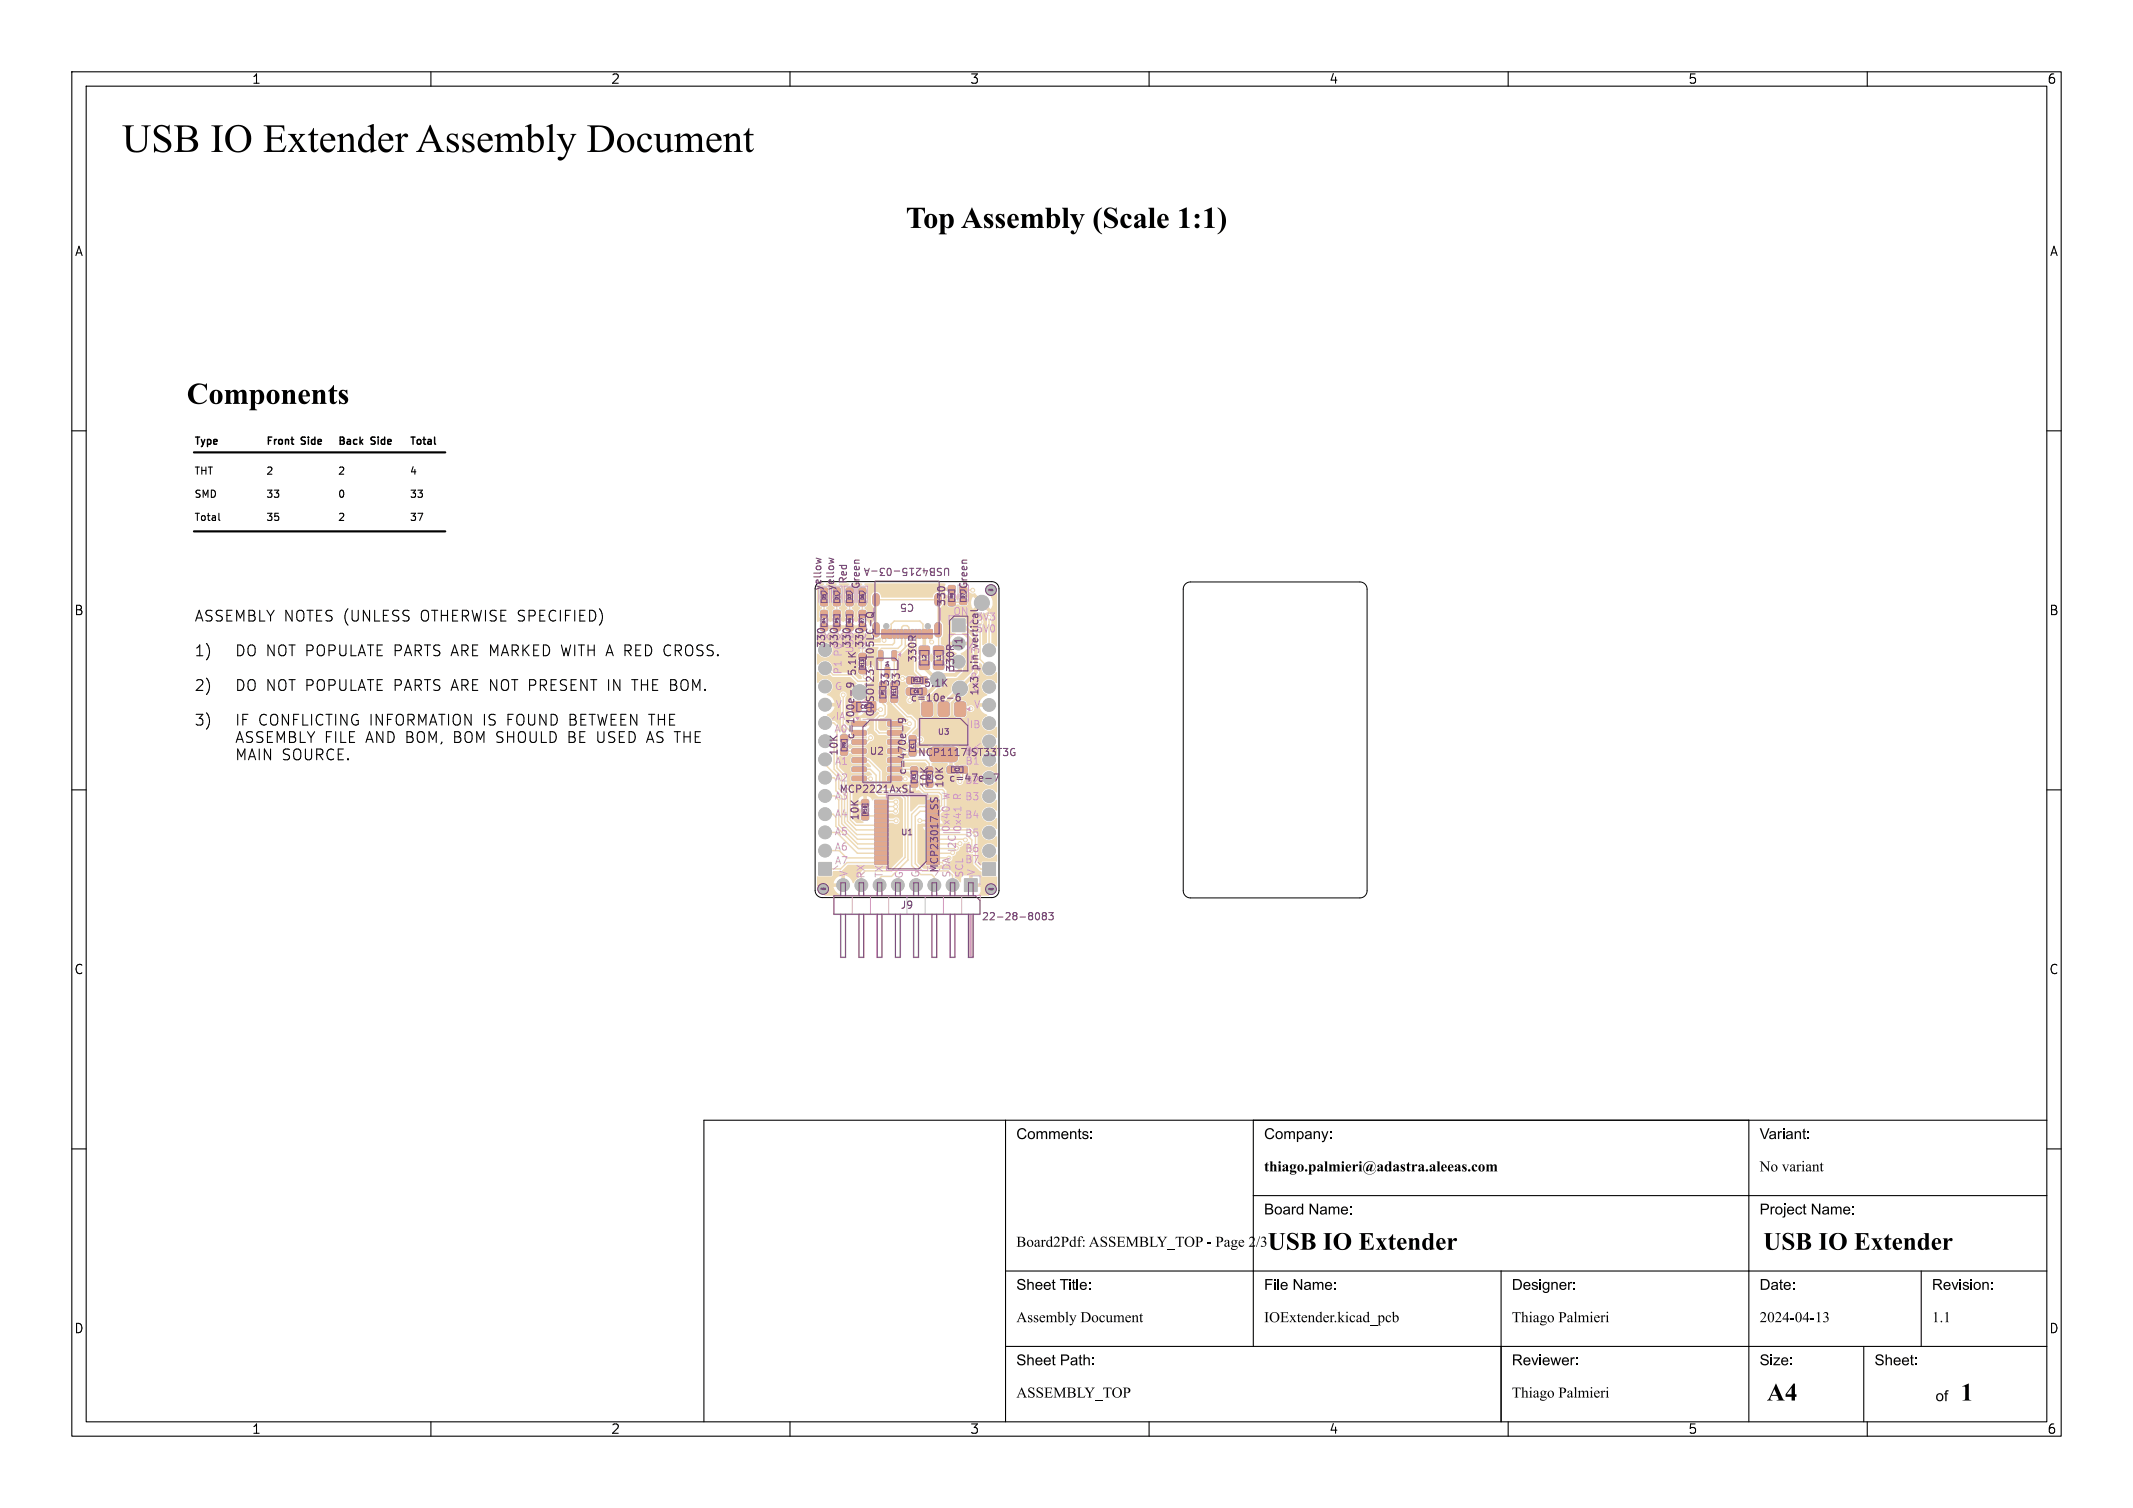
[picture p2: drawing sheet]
<svg xmlns="http://www.w3.org/2000/svg" width="297mm" height="210mm" viewBox="0 0 297 210" stroke-linecap="round" stroke-linejoin="round" font-family="sans-serif">
<defs><g id="words">
<text font-size="5.6" x="17" y="22.6">USBIO ExtenderAssemblyDocument</text>
<g font-size="3.5">
<text x="176.5" y="174.9">USBIO Extender</text>
<text x="245.5" y="174.9">USBIO Extender</text>
<text x="246" y="195.9">A4</text>
<text x="273" y="196">1</text>
</g>
<g font-size="2.1">
<text x="27" y="86.7">ASSEMBLY NOTES (UNLESS</text>
<text x="58.7" y="86.7">OTHERWISE SPECIFIED)</text>
<text x="27" y="91.5">1)</text>
<text x="30.7" y="91.5">DO</text>
<text x="40.7" y="91.5">NOT POPULATE PARTS ARE MARKED WITH A RED CROSS.</text>
<text x="27" y="96.3">2)</text>
<text x="27" y="101.2">3) IF</text>
<text x="30.7" y="96.3">DO</text>
<text x="35.9" y="101.2">CONFLICTING INFORMATION IS FOUND BETWEEN THE</text>
<text x="40.7" y="96.3">NOT POPULATE PARTS ARE NOT PRESENT IN</text>
<text x="92.6" y="96.3">THE BOM.</text>
<text x="27" y="103.6">ASSEMBLY</text>
<text x="39.2" y="106">SOURCE.</text>
<text x="45.1" y="103.6">FILE AND BOM, BOM SHOULD BE USED AS THE</text>
<text x="141.5" y="159.2">Comments:</text>
<text x="176" y="159.2">Company:</text>
<text x="245" y="159.2">Variant:</text>
<text x="176" y="163.7">thiago.palmieri@adastra.aleeas.com</text>
<text x="245" y="163.7">No variant</text>
<text x="176" y="169.7">Board Name:</text>
<text x="245" y="169.7">Project Name:</text>
<text x="141.5" y="174.2">Board2Pdf:ASSEMBLY_TOP- Page2/3</text>
<text x="141.5" y="180.2">Sheet Title:</text>
<text x="141.5" y="184.7">AssemblyDocument</text>
<text x="176" y="184.7">IOExtender.kicad_pcb</text>
<text x="176" y="180.2">File Name:</text>
<text x="210.5" y="180.2">Designer:</text>
<text x="210.5" y="184.7">ThiagoPalmieri</text>
<text x="245" y="180.2">Date:</text>
<text x="245" y="184.7">2024-04-13</text>
<text x="269" y="180.2">Revision:</text>
<text x="269" y="184.7">1.1</text>
<text x="141.5" y="190.7">Sheet Path:</text>
<text x="210.5" y="190.7">Reviewer:</text>
<text x="245" y="190.7">Size:</text>
<text x="261" y="190.7">Sheet:</text>
<text x="141.5" y="195.2">ASSEMBLY_TOP</text>
<text x="210.5" y="195.2">ThiagoPalmieri</text>
<text x="269.5" y="195.7">of</text>
</g>
<g font-size="1.8">
<text x="35" y="11.9">1</text>
<text x="85" y="11.9">2</text>
<text x="135" y="11.9">3</text>
<text x="185" y="11.9">4</text>
<text x="235" y="11.9">5</text>
<text x="285" y="11.9">6</text>
<text x="10.3" y="35.9">A</text>
<text x="285.4" y="35.9">A</text>
<text x="10.3" y="85.9">B</text>
<text x="285.3" y="85.9">B</text>
<text x="10.3" y="135.9">C</text>
<text x="285.3" y="135.9">C</text>
<text x="10.3" y="185.9">D</text>
<text x="285.3" y="185.9">D</text>
<text x="35" y="199.9">1</text>
<text x="85" y="199.9">2</text>
<text x="135" y="199.9">3</text>
<text x="185" y="199.9">4</text>
<text x="235" y="199.9">5</text>
<text x="285" y="199.9">6</text>
</g>
<g font-size="1.4">
<text x="27" y="62">Type</text>
<text x="37" y="62">Front</text>
<text x="42" y="62">Side</text>
<text x="47" y="62">Back</text>
<text x="51.7" y="62">Side</text>
<text x="57" y="62">Total</text>
<text x="27" y="66.5">THT</text>
<text x="27" y="69.7">SMD</text>
<text x="37" y="66.5">2</text>
<text x="37" y="69.7">33</text>
<text x="47" y="66.5">2</text>
<text x="47" y="69.7">0</text>
<text x="57" y="66.5">4</text>
<text x="57" y="69.7">33</text>
<text x="27" y="72.9">Total</text>
<text x="37" y="72.9">35</text>
<text x="47" y="72.9">2</text>
<text x="57" y="72.9">37</text>
</g>
<g font-size="1.4" fill="#744679">
<text x="114.6" y="82.3" transform="rotate(-90 114.6 82.3)">yellow</text>
<text x="116.4" y="82.3" transform="rotate(-90 116.4 82.3)">yellow</text>
<text x="118.1" y="81.4" transform="rotate(-90 118.1 81.4)">Red</text>
<text x="119.9" y="82.1" transform="rotate(-90 119.9 82.1)">Green</text>
<text x="127.4" y="83.9" transform="rotate(-180 127.4 83.9)">C5</text>
<text x="132.4" y="78.9" transform="rotate(-180 132.4 78.9)">USB4215-03-A</text>
<text x="134.9" y="82.1" transform="rotate(-90 134.9 82.1)">Green</text>
<text x="131.8" y="84.5" transform="rotate(-90 131.8 84.5)">330</text>
<text x="132.6" y="85.7">ON</text>
<text x="135.8" y="88.1">5V0</text>
<text x="135.8" y="86.5">3V3</text>
<text x="115.1" y="90.3" transform="rotate(-90 115.1 90.3)">330</text>
<text x="116.9" y="90.3" transform="rotate(-90 116.9 90.3)">330</text>
<text x="118.6" y="90.3" transform="rotate(-90 118.6 90.3)">330</text>
<text x="119.4" y="94.2" transform="rotate(-90 119.4 94.2)">5.1K</text>
<text x="120.4" y="90.3" transform="rotate(-90 120.4 90.3)">330</text>
<text x="120.7" y="90.6" transform="rotate(-90 120.7 90.6)">I2C</text>
<text x="124" y="95.7" transform="rotate(-90 124 95.7)">33</text>
<text x="125.5" y="95.7" transform="rotate(-90 125.5 95.7)">33</text>
<text x="127.8" y="92.4" transform="rotate(-90 127.8 92.4)">330R</text>
<text x="128.5" y="95.9">5.1K</text>
<text x="133.1" y="93.7" transform="rotate(-90 133.1 93.7)">330R</text>
<text x="134.2" y="90.6" transform="rotate(-90 134.2 90.6)">J1</text>
<text x="136.4" y="92.2" transform="rotate(-90 136.4 92.2)">P3 vertical</text>
<text x="116.3" y="100.3">IA</text>
<text x="121.9" y="99.9" transform="rotate(-90 121.9 99.9)">CDSOT23-T05LC-Q</text>
<text x="126.7" y="97.9">c=10e-6</text>
<text x="135.3" y="96.3">G</text>
<text x="136.4" y="97" transform="rotate(-90 136.4 97)">1x3P2pin</text>
<text x="116.1" y="102.1">A0</text>
<text x="116.8" y="105.3" transform="rotate(-90 116.8 105.3)">10K</text>
<text x="119.2" y="103.1" transform="rotate(-90 119.2 103.1)">c=100e-9</text>
<text x="121" y="105.3">U2</text>
<text x="126.4" y="108" transform="rotate(-90 126.4 108)">c=470e-9</text>
<text x="127.7" y="105.5">NCP1117IST33T3G</text>
<text x="134.3" y="105.2">B0</text>
<text x="134.4" y="106.6">B1</text>
<text x="116.8" y="110.6">MCP2221AxSL</text>
<text x="129.5" y="109.8" transform="rotate(-90 129.5 109.8)">10K</text>
<text x="131.6" y="109.8" transform="rotate(-90 131.6 109.8)">10K</text>
<text x="132" y="109.1">c=47e-7</text>
<text x="134.3" y="109.2">B2</text>
<text x="119.8" y="114.4" transform="rotate(-90 119.8 114.4)">10K</text>
<text x="130.8" y="121.6" transform="rotate(-90 130.8 121.6)">MCP23017_SS</text>
<text x="125.3" y="126.8">J9</text>
<text x="136.6" y="128.4">22-28-8083</text>
</g>
<g font-size="1.4" fill="#db9de1">
<text x="117.3" y="94" transform="rotate(-90 117.3 94)">P1 P0</text>
<text x="116.2" y="96.2">G</text>
<text x="116.3" y="98.7">V</text>
<text x="134.9" y="101.5">IB</text>
<text x="135.5" y="98.7">V</text>
<text x="116.2" y="106.6">A1</text>
<text x="116.1" y="111.4">A3</text>
<text x="116.2" y="108.9">A2</text>
<text x="116.2" y="113.9">A4</text>
<text x="132.3" y="111.3" transform="rotate(-90 132.3 111.3)">W</text>
<text x="133.9" y="111.3" transform="rotate(-90 133.9 111.3)">R</text>
<text x="134.3" y="111.5">B3</text>
<text x="116.1" y="116.4">A5</text>
<text x="116.1" y="118.5">A6</text>
<text x="132.3" y="116" transform="rotate(-90 132.3 116)">0x40</text>
<text x="133.2" y="118.7" transform="rotate(-90 133.2 118.7)">I2C</text>
<text x="133.9" y="116" transform="rotate(-90 133.9 116)">0x41</text>
<text x="134.3" y="114">B4</text>
<text x="134.3" y="118.7">B6</text>
<text x="134.3" y="116.6">B5</text>
<text x="116.2" y="120.4">A7</text>
<text x="118" y="122.2" transform="rotate(-90 118 122.2)">V</text>
<text x="120.5" y="122.4" transform="rotate(-90 120.5 122.4)">RX</text>
<text x="123" y="122.3" transform="rotate(-90 123 122.3)">TX</text>
<text x="125.8" y="122.4" transform="rotate(-90 125.8 122.4)">G</text>
<text x="128.1" y="122.3" transform="rotate(-90 128.1 122.3)">G</text>
<text x="132.4" y="122.3" transform="rotate(-90 132.4 122.3)">SDA</text>
<text x="134.2" y="122.3" transform="rotate(-90 134.2 122.3)">SCL</text>
<text x="134.3" y="120.3">B7</text>
<text x="135.8" y="122" transform="rotate(-90 135.8 122)">V</text>
</g>
<g font-size="1.1" fill="#744679">
<text x="130.5" y="102.5">U3</text>
<text x="125.4" y="116.5">U1</text>
</g>
<g font-size=".7" fill="#744679">
<text x="129.1" y="92.1" transform="rotate(-90 129.1 92.1)">L2</text>
<text x="131.1" y="92.1" transform="rotate(-90 131.1 92.1)">L1</text>
<text x="119.7" y="98.8">C8</text>
</g>
<g font-size=".6" fill="#744679">
<text x="115" y="83.6" transform="rotate(-90 115 83.6)">D5</text>
<text x="116.8" y="83.6" transform="rotate(-90 116.8 83.6)">D1</text>
<text x="118.6" y="83.6" transform="rotate(-90 118.6 83.6)">D2</text>
<text x="120.4" y="83.6" transform="rotate(-90 120.4 83.6)">D6</text>
<text x="132.8" y="83.4" transform="rotate(-90 132.8 83.4)">R8</text>
<text x="134.4" y="83.4" transform="rotate(-90 134.4 83.4)">D7</text>
<text x="115" y="86.9" transform="rotate(-90 115 86.9)">R4</text>
<text x="116.8" y="86.9" transform="rotate(-90 116.8 86.9)">R5</text>
<text x="118.6" y="86.9" transform="rotate(-90 118.6 86.9)">R6</text>
<text x="120.4" y="86.9" transform="rotate(-90 120.4 86.9)">R7</text>
<text x="120.4" y="93" transform="rotate(-90 120.4 93)">R13</text>
<text x="123.9" y="92.9" transform="rotate(-90 123.9 92.9)">D4</text>
<text x="127.1" y="95">R12</text>
<text x="123.2" y="96.8" transform="rotate(-90 123.2 96.8)">R1</text>
<text x="124.8" y="97" transform="rotate(-90 124.8 97)">R11</text>
<text x="127.2" y="96.6">C6</text>
<text x="117.8" y="104.2" transform="rotate(-90 117.8 104.2)">R9</text>
<text x="127.4" y="104.3" transform="rotate(-90 127.4 104.3)">C1</text>
<text x="132.8" y="107.5">C2</text>
<text x="120.7" y="113.4" transform="rotate(-90 120.7 113.4)">R10</text>
<text x="127.6" y="108.6" transform="rotate(-90 127.6 108.6)">R3</text>
<text x="129.7" y="108.6" transform="rotate(-90 129.7 108.6)">R2</text>
</g>
<g font-size=".3" fill="#744679">
<text x="137.6" y="82.3">FID1</text>
<text x="114.2" y="124">FID3</text>
<text x="137.6" y="124">FID2</text>
</g>
</g></defs>
<path d="M114.5 81h23.6a1 1 0 0 1 1 1v42a1 1 0 0 1-1 1h-23.6a1 1 0 0 1-1-1v-42" fill="none" stroke="#000" stroke-width=".14"/>
<g fill="#eedab5" stroke="#eedab5" stroke-width=".14">
<path d="M129 119.9h1.8v.5h-1.8z"/>
<path d="M129 119.3h1.8v.4h-1.8z"/>
<path d="M129 118.6h1.8v.5h-1.8z"/>
<path d="M129 118h1.8v.4h-1.8z"/>
<path d="M129 117.3h1.8v.5h-1.8z"/>
<path d="M129 116.7h1.8v.4h-1.8z"/>
<path d="M129 116h1.8v.5h-1.8z"/>
<path d="M129 115.4h1.8v.4h-1.8z"/>
<path d="M129 114.7h1.8v.5h-1.8z"/>
<path d="M129 114.1h1.8v.4h-1.8z"/>
<path d="M129 113.4h1.8v.5h-1.8z"/>
<path d="M129 112.8h1.8v.4h-1.8z"/>
<path d="M129 112.1h1.8v.5h-1.8z"/>
<path d="M129 111.5h1.8v.4h-1.8z"/>
<path d="M121.8 111.5h1.8v.4h-1.8z"/>
<path d="M121.8 112.1h1.8v.5h-1.8z"/>
<path d="M121.8 112.8h1.8v.4h-1.8z"/>
<path d="M121.8 113.4h1.8v.5h-1.8z"/>
<path d="M121.8 114.1h1.8v.4h-1.8z"/>
<path d="M121.8 114.7h1.8v.5h-1.8z"/>
<path d="M121.8 115.4h1.8v.4h-1.8z"/>
<path d="M121.8 116h1.8v.5h-1.8z"/>
<path d="M121.8 116.7h1.8v.4h-1.8z"/>
<path d="M121.8 117.3h1.8v.5h-1.8z"/>
<path d="M121.8 118h1.8v.4h-1.8z"/>
<path d="M121.8 118.6h1.8v.5h-1.8z"/>
<path d="M121.8 119.3h1.8v.4h-1.8z"/>
<path d="M121.8 119.9h1.8v.5h-1.8z"/>
<path d="M117.1 102.4h.8v.9h-.8z"/>
<path d="M117.1 104.3h.8v.8h-.8z"/>
<path d="M132.1 81.6h.8v.9h-.8z"/>
<path d="M132.1 83.5h.8v.8h-.8z"/>
<path d="M124.1 96.9h.8v.8h-.8z"/>
<path d="M119.7 86.9h.8v.9h-.8z"/>
<path d="M119.7 85.1h.8v.8h-.8z"/>
<path d="M133.7 106.8h.9v.8h-.9z"/>
<path d="M132 106.8h.9v.8h-.9z"/>
<path d="M130.1 92.1l.1-.1 1.1 .1 .1 .2-.1 .8-.1 .1-1.1-.1-.1-.1z"/>
<path d="M130.1 90.1l.1-.1 1.1 .1 .1 .2-.1 .8-.1 .1-1.1-.1-.1-.1z"/>
<path d="M119.7 82h.8v.7h-.8z"/>
<path d="M119.7 83.5h.8v.8h-.8z"/>
<path d="M114.3 86.9h.8v.9h-.8z"/>
<path d="M114.3 85.1h.8v.8h-.8z"/>
<path d="M116.1 83.5h.8v.8h-.8z"/>
<path d="M129.2 87.7h.5l.1 .1v.9l-.1 .1h-.5z"/>
<path d="M128.4 87.7h.5l.1 .1v.9l-.1 .1h-.5z"/>
<path d="M127.4 87.7l.3 .1-.1 1.1-.2-.1z"/>
<path d="M126.4 87.7l.3 .1-.1 1.1-.2-.1z"/>
<path d="M125.9 87.7l.3 .1-.1 1.1-.2-.1z"/>
<path d="M124.9 87.7l.3 .1-.1 1.1-.2-.1z"/>
<path d="M123.6 87.7h.4l.2 .1v.9l-.1 .1h-.5z"/>
<path d="M122.8 87.7h.4l.2 .1v.9l-.1 .1h-.5z"/>
<path d="M124.4 87.7l.3 .1-.1 1.1-.2-.1z"/>
<path d="M125.4 87.7l.3 .1-.1 1.1-.2-.1z"/>
<path d="M126.9 87.7l.3 .1-.1 1.1-.2-.1z"/>
<path d="M127.9 87.7l.3 .1-.1 1.1-.2-.1z"/>
<path d="M126.9 108.7h.8v.8h-.8z"/>
<path d="M126.9 106.9h.8v.8h-.8z"/>
<path d="M116.1 86.9h.8v.8h-.8z"/>
<path d="M116.1 85.1h.8v.8h-.8z"/>
<path d="M134.3 122.4h1.7v1.7h-1.7z"/>
<path d="M132.6 86.2h1.7v1.7h-1.7z"/>
<path d="M114.3 83.5h.9v.8h-.9z"/>
<path d="M117.9 82h.8v.7h-.8z"/>
<path d="M117.9 83.5h.8v.8h-.8z"/>
<path d="M133.1 97.8h1l.3 .1 .1 1.5-.2 .3-1 .1-.3-.2v-1.5z"/>
<path d="M130.7 97.9l.3-.1h.9l.2 .1 .1 1.5-.2 .3-1 .1-.3-.2v-.2z"/>
<path d="M129.7 104.2l.3-.1h3l.3 .4-.1 1.3-.2 .2-.2 .1-3-.1-.2-.2-.1-.2v-1.1z"/>
<path d="M128.4 97.9l.3-.1h.9l.2 .1 .1 1.5-.2 .3-1 .1-.3-.2v-.2z"/>
<path d="M118.7 100.5h1.8l.1 .5-.1 .1h-1.8l-.1-.2z"/>
<path d="M118.7 101.8h1.8l.1 .5-.1 .1-1.8-.1-.1-.1z"/>
<path d="M118.7 103.1l1.8-.1 .1 .5-.1 .1h-1.8l-.1-.1z"/>
<path d="M118.7 104.3h1.8l.1 .5-.1 .1h-1.8l-.1-.1z"/>
<path d="M118.7 105.6h1.8l.1 .5-.1 .1h-1.8l-.1-.2z"/>
<path d="M118.7 106.9h1.8l.1 .4-.1 .1h-1.8l-.1-.1z"/>
<path d="M118.7 108.2l1.8-.1 .1 .5-.1 .1h-1.8l-.1-.1z"/>
<path d="M123.6 108.2l1.9-.1v.5l-.1 .1h-1.7l-.1-.1z"/>
<path d="M123.6 106.9h1.9v.4l-.1 .1h-1.7l-.1-.1z"/>
<path d="M123.6 105.6h1.9v.5l-.1 .1h-1.7l-.1-.2z"/>
<path d="M123.6 104.3h1.9v.5l-.1 .1h-1.7l-.1-.1z"/>
<path d="M123.6 103.1l1.9-.1v.5l-.1 .1h-1.7l-.1-.1z"/>
<path d="M123.6 101.8h1.9v.5l-.1 .1-1.7-.1-.1-.1z"/>
<path d="M123.6 100.5h1.9v.5l-.1 .1h-1.7l-.1-.2z"/>
<path d="M129 106.9h.8v.8h-.8z"/>
<path d="M126.3 95.9h.9v.8h-.9z"/>
<path d="M128 95.9h.9v.8h-.9z"/>
<path d="M128.2 94.3h.8v.9h-.8z"/>
<path d="M126.4 94.3h.8v.9h-.8z"/>
<path d="M122.5 95.1h.8v.8h-.8z"/>
<path d="M122.5 96.9h.8v.8h-.8z"/>
<path d="M120.1 111.4h.8v.9h-.8z"/>
<path d="M120.1 113.3h.8v.8h-.8z"/>
<path d="M128.1 90.1l.1-.1 1.1 .1 .1 .2-.1 .8-.2 .1-1-.1-.1-.1z"/>
<path d="M128.1 92.1l.1-.1 1.1 .1 .1 .2-.1 .8-.2 .1-1-.1-.1-.1z"/>
<path d="M133.7 81.8h.8v.7h-.8z"/>
<path d="M133.7 83.4h.8v.7h-.8z"/>
<path d="M118.7 97.8l.2-.1 .9 .1v.2v1.1l-.2 .1-.9-.1v-.2z"/>
<path d="M124.3 90.7h.4h.1v1.1l-.1 .2-.5-.1z"/>
<path d="M122.4 90.7h.4h.1v1.1l-.1 .2-.5-.1z"/>
<path d="M123.3 93l.4-.1 .2 .1v1.1l-.1 .1h-.5z"/>
<path d="M126.7 102.5h.8v1h-.8z"/>
<path d="M126.7 104.3h.8v.9h-.8z"/>
<path d="M117.9 86.9h.8v.9h-.8z"/>
<path d="M117.9 85.1h.8v.8h-.8z"/>
<path d="M119.7 91.1h.8v.8h-.8z"/>
<path d="M119.7 92.9h.8v.8h-.8z"/>
<path d="M136.9 120.2h1.7v1.7h-1.7z"/>
<path d="M114 120.2h1.7v1.7h-1.7z"/>
<circle cx="119.7" cy="96.4" r="1"/>
<circle cx="136.7" cy="83.9" r="1"/>
<circle cx="133.7" cy="95.9" r="1"/>
<circle cx="130.6" cy="94.6" r="1"/>
<circle cx="114.6" cy="123.8" r=".25"/>
<circle cx="138" cy="123.8" r=".25"/>
<circle cx="132.6" cy="123.3" r=".85"/>
<circle cx="130.1" cy="123.3" r=".85"/>
<circle cx="127.6" cy="123.3" r=".85"/>
<circle cx="125" cy="123.3" r=".85"/>
<circle cx="122.5" cy="123.3" r=".85"/>
<circle cx="119.9" cy="123.3" r=".85"/>
<circle cx="117.4" cy="123.3" r=".85"/>
<circle cx="133.5" cy="89.6" r=".85"/>
<circle cx="133.5" cy="92.2" r=".85"/>
<circle cx="138" cy="82.2" r=".25"/>
<circle cx="137.7" cy="118.5" r=".85"/>
<circle cx="137.7" cy="116" r=".85"/>
<circle cx="137.7" cy="113.4" r=".85"/>
<circle cx="137.7" cy="110.9" r=".85"/>
<circle cx="137.7" cy="108.3" r=".85"/>
<circle cx="137.7" cy="105.8" r=".85"/>
<circle cx="137.7" cy="103.3" r=".85"/>
<circle cx="137.7" cy="100.7" r=".85"/>
<circle cx="137.7" cy="98.2" r=".85"/>
<circle cx="137.7" cy="95.6" r=".85"/>
<circle cx="137.7" cy="93.1" r=".85"/>
<circle cx="137.7" cy="90.6" r=".85"/>
<circle cx="114.9" cy="118.5" r=".85"/>
<circle cx="114.9" cy="115.9" r=".85"/>
<circle cx="114.9" cy="113.4" r=".85"/>
<circle cx="114.9" cy="110.8" r=".85"/>
<circle cx="114.9" cy="108.3" r=".85"/>
<circle cx="114.9" cy="105.8" r=".85"/>
<circle cx="114.9" cy="103.2" r=".85"/>
<circle cx="114.9" cy="100.7" r=".85"/>
<circle cx="114.9" cy="98.1" r=".85"/>
<circle cx="114.9" cy="95.6" r=".85"/>
<circle cx="114.9" cy="93.1" r=".85"/>
<circle cx="114.9" cy="90.5" r=".85"/>
<circle cx="122.6" cy="98.8" r=".27"/>
<circle cx="135.4" cy="82.2" r=".27"/>
<circle cx="126.6" cy="100.8" r=".28"/>
<circle cx="123.1" cy="89.2" r=".27"/>
<circle cx="129.7" cy="89.4" r=".27"/>
<circle cx="124.7" cy="112.3" r=".27"/>
<circle cx="120.5" cy="94.2" r=".27"/>
<circle cx="135.2" cy="98.7" r=".27"/>
<circle cx="128.2" cy="103" r=".27"/>
<circle cx="124.7" cy="111.7" r=".27"/>
<circle cx="124.7" cy="113" r=".27"/>
<circle cx="128.1" cy="114.3" r=".27"/>
<circle cx="118.4" cy="81.9" r=".27"/>
<circle cx="120.2" cy="81.9" r=".27"/>
<circle cx="131.1" cy="99.4" r=".27"/>
<circle cx="132.4" cy="105.8" r=".27"/>
<circle cx="131.9" cy="99.4" r=".27"/>
<circle cx="131.1" cy="105.8" r=".27"/>
<circle cx="131.1" cy="98.2" r=".27"/>
<circle cx="131.9" cy="98.2" r=".27"/>
<circle cx="133.7" cy="117.5" r=".27"/>
<circle cx="124.8" cy="114.3" r=".27"/>
<circle cx="121.2" cy="108.5" r=".27"/>
<circle cx="126" cy="108.5" r=".27"/>
<circle cx="134.4" cy="117" r=".27"/>
<circle cx="117.4" cy="96.8" r=".27"/>
<circle cx="121.2" cy="102.7" r=".27"/>
</g>
<path d="M122 83.1v.8M130.6 87.2v1.1" fill="none" stroke="#eedab5" stroke-width="1"/>
<g fill="none" stroke="#eedab5" stroke-width=".2">
<path d="M114.7 83.9v1.6M114.9 93.1h.2l.9 .9h2.6l.8 .9h1.6M116.5 83.9v1.6M117.4 96.8v4l1.2 1.3M118.2 82.2l.1 .1M118.3 83.9v1.6M120.1 83.9v1.6M120.1 90.4v1.1M120.1 93.3v.6l.4 .3M121.3 98.8h1.3M122 87.7v-4.2h8.6l.1 7.1M122.6 98.8h.1"/>
<path d="M122.7 90.8v4.2M122.9 97.3v.7l.4 .3v1.1l-.3 .3h-.5l-.5 .5v1.4l.4 .5h2.2M123.1 88.3v.9l-.1 .1M123.4 93.1v1.2M124.1 86.9l.4-.4h3.6l.4 .4v1.2l.2 .2M124.1 86.9h.1M124.1 86.9v.6l-.2 .2v.6M124.5 91.3v4.2M124.5 97.3v.7l1.8 1.8h.5l.6 .7v.7l-1.2 1.3M124.5 88.3v1.2l-.2 .3h-3.6M124.6 90.8l-.3 .3M125.7 94.5h1.1"/>
<path d="M126 88.3v1.9M126.6 88.3v-.9l-.3-.3h-.5l-.3 .3v2.4l-.5 .5h-2.3l-.2 .3v.2M126.7 96.3v1.2M127 88.3v.9l-1.6 1.6h-1M127.5 88.3v5.2l1.1 1M128.7 92.6v.4M129.5 88.3v.9l.2 .2M130.7 92.6h1.3M133.8 87.1h.3M134.1 82.2h1.3M134.1 83.7l-.1 .2h-1.5M135.2 98.7h-1.5v.1"/>
<path d="M136.5 86.6v5.2l1.2 1.3M137.7 86v4.6M114.9 118.5h2l1 1h4.8M114.9 115.9h1.6l2.9 2.9h3.3M114.9 100.7h1.2M114.9 108.3h1.2M114.9 105.8v.6l1.9 2v1.4M114.9 110.8h1.3M114.9 103.2h.8M114.9 113.4h1.1M116.1 103.6v3.5l1.1 1.1v1.4M116.4 113.8v1.3l3.1 3.1h3.2"/>
<path d="M116.4 108.6v1.5M116.5 101.1v5.9l1.1 1v1.4M116.8 111.4v3.5l2.6 2.6h3.3M117.2 110.9v3.8l2.2 2.2h3.3M117.6 110.6v3.9l1.7 1.7h3.4M118 110.4v4l1.2 1.2h3.5M118.4 110.2v4l.7 .7h3.6M119.6 105.9h1.3l1.6 1.5v2.5M119.6 107.1h1.6l.8 .9v2.2M119.6 104.6h-2l-.1 .1M119.6 108.4l1.6 .1M119.6 107.1l.1 .1"/>
<path d="M120.8 113.6h1.9M121.2 102.5v.2l-.6 .6h-1M122.4 110.6h3.1l.5 .6v8.2l-1.9 1.9h-3.6M122.7 112.3h2l.1 .1M122.7 114.3h2.1M122.7 110.1h2.8M124.6 100.8h2M124.6 104.6l2.7 .1M124.6 108.4l1.4 .1M124.6 107.1h2.5l1 1.1M124.6 105.9h4.3l.5 .5v1M124.6 103.3h1.2"/>
<path d="M124.8 112.9l-2.1 .1M124.8 111.6l-2.1 .1M126.4 111v8.8l-2.3 2.3h-1.4M126.6 100.8h.1M127.3 102.9l.9 .1M128.1 114.3h1.8M128.1 109.7l.6 .7h2l.4 .3v1.5M128.9 110h2.3M129.9 112.3h-1.9l-1.1 1.1v7.1l1.3 1.3h1.5l.4 .4v1.4M129.9 113h-1.8l-.7 .7v6.6l1.1 1h3.5M129.9 118.2h3.2M129.9 117.5h3.7"/>
<path d="M129.9 119.5h2.2M129.9 115.6h5.2M129.9 118.8h2.7M129.9 116.2h4.7M129.9 116.9h4.4M131.5 110.2v2.2l-.6 .6M134.1 107.2l-.1 .1v.6M135.3 117v1.5M135.8 116.3v4l.8 .7h1.1M114.9 121h2.1M119.9 121.8v1.8M122.5 122.3v1.3"/>
<path d="M122.7 120.1h-4.8l-.9 .9M132.6 121.9v1.7"/>
</g>
<path d="M128.5 96.3v1.3l1.1 1.2M128.7 88.3v2.3M128.7 93l1 1h3.3M130.6 94h.1M133.5 92.2l.2 .1v1l-.2 .2M134.1 87.1l1.8 1.7v4.9l-4 4v1.8M127.3 104.7h4.2M132.4 105.8v1.4" fill="none" stroke="#eedab5" stroke-width=".5"/>
<g fill="#eedab5">
<path d="M113.8 88.1h.1l.6 .2v-.7h.5v.7h.3l.3-.3 .6 .3h.7l.5-.3 .6 .3h.7l.5-.3 .6 .3v-.7h-1.3v.7h-.5v-.7h-1.2v.7h-.5v-.7h-1.8v-.1l.2-.2 .2-.2h5.1l.1 .2 .2 .1 .1 .9a1.02 1.02 0 0 0 .7-.6l.2 .1v.5a.81 .81 0 0 0 1.3 .5l.1 .2-.1 .5h-2l-.8 .7v.3a.3 .3 0 0 1-.3 .4l-.1 .3 .1 .7 .3 .3h.6l.2-.2 .2-.2v-.6l-.4-.4v-.3l.5-.4 1.4 .1-.2 .6v1.1l.3 .4v2.5l-.2 .4v.6l.3 .3 .7 .1 .3-.2 .1-.2v-.6l.1-.1 .1 .1v.6l.2 .2 .2 .2 .8-.1 .2-.3v-.6l-.1-.3-.3-.1v-.4h.4a.55 .55 0 0 0 .8 .5l.1 .3 .4 .3-.5 .4v.7l.1 .3 .3 .1v.1a.48 .48 0 0 0-.1 .7 .48 .48 0 0 0 .7 .1 .48 .48 0 0 0 .1-.7v-.2l.3-.1 .1-.3-.1-.7-.3-.4 .3-.3 .1-.8-.2-.2-.2-.1-1.1 .1a.48 .48 0 0 0-.5-.2 .48 .48 0 0 0-.3 .4h-.4v-2.2l.2-.3v-.7l.6-.1 1.6-1.5v.1v3.8l.7 .8v.8l.3 .3a.13 .13 0 0 1 .1 .2 .13 .13 0 0 1-.2 0l-.3 .3-.1 .7 .3 .4v.7l.2 .3v1.5l.1 .3 .4 .2 .9-.1 .4-.2v-1.7l-.2-.4-.8-.1-.1-.5 .3-.2 .5-.1 .8-.8a1.29 1.29 0 0 0 1.3-1.4l1.5-.2 .7-.7 .2-.6a1.08 1.08 0 0 0-.4-1.9v-.1a1.47 1.47 0 0 0 1-1.1h-.9v-.5h.9l-.3-.7-.5-.4v-.2h.5l.9 1v4.3l-1.3 1.4a1.28 1.28 0 0 0-1.3 .3 1.28 1.28 0 0 0-.3 1.3l-1.1 1.1-.5 .1-.4 .2v1.6l.1 .4 .4 .2h.8l.4-.2 .2-.3v-1.4h.4v1.4l.2 .4 .3 .1 1.1-.1 .2-.4 .1-.4a.31 .31 0 0 1 .4 .1 .48 .48 0 0 0 .5-.7 .48 .48 0 0 0-.8-.1l-.1-.2a.58 .58 0 0 0-.6-.6h-.9l-.3 .1-.1 .4h-.4v-.3l.8-.8a1.28 1.28 0 0 0 1.3-.3 1.28 1.28 0 0 0 .3-1.3l1.5-1.5v-1.6h.2l.3 .4a1.06 1.06 0 0 0 .5 1.3 1.06 1.06 0 0 0 1.4-.4l.1 .1v1.3l-.1 .1a1.08 1.08 0 0 0-1.8-.1 1.08 1.08 0 0 0 .6 1.7v.1a1.47 1.47 0 0 0-1.1 1.1h.9v.5l-.9 .1a1.68 1.68 0 0 0 1.1 1.1l-.1 .1a1.06 1.06 0 0 0-.5 1.7 1.06 1.06 0 0 0 1.8-.2l.1 .1v1.3l-.1 .2a1.07 1.07 0 0 0-1.6-.4 1.07 1.07 0 0 0-.1 1.6 1.07 1.07 0 0 0 1.7-.2l.1 .1v1.3l-.1 .1a1.07 1.07 0 0 0-1.6-.4 1.07 1.07 0 0 0-.1 1.7 1.07 1.07 0 0 0 1.7-.3l.1 .1v1.3l-.1 .1a1.07 1.07 0 0 0-1.6-.3 1.07 1.07 0 0 0-.1 1.6 1.07 1.07 0 0 0 1.7-.3l.1 .2v1.2l-.1 .2a1.07 1.07 0 0 0-1.6-.4 1.07 1.07 0 0 0-.1 1.7 1.07 1.07 0 0 0 1.7-.3l.1 .1v1.3l-.1 .1a1.07 1.07 0 0 0-1.6-.4 1.07 1.07 0 0 0-.1 1.7 1.07 1.07 0 0 0 1.7-.3l.1 .1v1.3l-.1 .2a1.07 1.07 0 0 0-1.6-.4 1.07 1.07 0 0 0-.1 1.6 1.07 1.07 0 0 0 1.7-.2l.1 .1v1.3l-.1 .1a1.07 1.07 0 0 0-1.6-.4 1.07 1.07 0 0 0-.1 1.7 1.07 1.07 0 0 0 1.7-.3l.1 .1v.9h-2l-.1 .1v.4h-.2l-.3-.3-.1-3.9-.9-1-6.7-.1 .1 .2 .2 .2v.3v4.5l.2 .2h1.8l.3-.2a.5 .5 0 0 0 .6 .2 .5 .5 0 0 0 .3-.6 .64 .64 0 0 0 .6-.7l.1-.1a.76 .76 0 0 0 .5-.6 .75 .75 0 0 0 .5-.6l.3-.2 .2-.4h.4l.3-.2 .1 .1v.8a.5 .5 0 0 0-.2 .6 .5 .5 0 0 0 .6 .3l.1 .1v1.3l.9 .9 .3 .1v.6l2.1 .1v1.3v.1h-.2a.76 .76 0 0 0-1.2-.2 .76 .76 0 0 0 .3 1.3l-.1 .1h-1.3v-.1l.2-.4v-.7h-.9v-.5h.9v-.7l-.2-.3-.9-.1v.9h-.5v-.9h-.7l-.3 .3-.1 .6-.1 .1-.4-.5-.3-.2-.1-.5-.8-.7h-3.5l-.9-.9 .1-5.3 .6-.2 2.9 .1-.1-.2-.2-.3v-.9l.8-.9-.1-2.3-.4-.4-.9-.1v-.2l-1.6-.1v-.4h1.6v-.1h2.8v.1a.5 .5 0 0 0 .6 .4 .5 .5 0 0 0 .4-.5l.1-.3 .1-.6 .4-.2 .1-.2-.1-.8-.3-.2h-.7l-.3 .2-.1 .8 .3 .4v.3l-.3 .3-.2 .3h-2.8a1.06 1.06 0 0 0-.6-.7l.3-.5v-.6l-.4-.5v-.2l.1-.1 2.1 .1 .1 .2-.3 .4v.6l.1 .2 .3 .2h.7l.2-.2 .2-.2v-.6l-.3-.5 .5-.6 .1-1.3a1.08 1.08 0 0 0-1.4-.6h-2.2l-.6 .3h-1.6l-.3-.2h-.6l-.5 .3h-.5l-.4-.2h-1.7l-.3 .2v.6l.2 .2h1.8l.3-.2h.6l.3 .5-.1 .2h-.7l-.4-.2h-1.8l-.2 .3v.4l.2 .3h1.8l.4-.2h2.9l.4 .2-.1 .2a.55 .55 0 0 0-.3 .6l-.6 .5-.1-.1-.1-.8-.3-.2h-.6l-.4 .2h-.8l-.4-.2h-1.7l-.3 .3v.5l.2 .2h1.8l.4-.2h.7l.4 .6a.31 .31 0 0 1-.2 .2 .31 .31 0 0 1-.4-.1l-.2-.1-.4 .1-.3-.2h-1.8l-.2 .3v.5l.3 .2h1.7l.3-.1 .3 .1h1.7l.1 .3-.3 .2v.7h.5l.7 .6h1.9l.2 .2v.3l-1.9 .1-.1 .1v.6h-.9l-1.1 1-.1-.1v-2l-1-1-2.8-.1-.1-.1v-.3h3.5a.73 .73 0 0 0 .7 .7v-.7h-4.2v-2.1l-1.7-1.7-.6-.2h-1.9l-.1 .2-.1 .5 .3 .3h1.8l.3-.2 .4 .4 .1 .2h-.1h-.4l-.3-.2h-1.7l-.3 .3v.5l.2 .2h1.8l.3-.2 .3 .1 .3 .3v.2l-.6 .1-.3-.2h-1.7l-.3 .3v.5l.2 .2h1.9a.38 .38 0 0 1 .6 0l.4-.1 .1 .1v1.5l.5 .5h3.1l.4 .4v7.9l-1.7 1.8h-3.7l-.6 .6-.1 .6a1.28 1.28 0 0 0-.7 .8h-.1a1.47 1.47 0 0 0-1.2-1.1v.9h-.5v-.9a1.34 1.34 0 0 0-1 1.1h.9v.5l-.9 .1a1.96 1.96 0 0 0 .8 1l-.1 .1h-1.9h-.1v-.2a.77 .77 0 0 0 .4-1.2 .77 .77 0 0 0-1.3 .1l-.1-.1v-1.3h2l.1-.1 .1-.6h1.1l1-.9h3.5l.2 .2 1.9-.1 .1-5.8 .1-.1h.5a.49 .49 0 0 0 .7 0 .49 .49 0 0 0 0-.7 .49 .49 0 0 0-.7 .1h-.5l-.1-.1v-.6h.6a.52 .52 0 0 0 .7 0 .52 .52 0 0 0 0-.7l.1-.3-.1-.3a.51 .51 0 0 0-.1-.7 .51 .51 0 0 0-.7 .1h-.5l-.2-.2h-1.8l-.3 .3-.1-.1a.74 .74 0 0 0-.7-.5v.9l-.2 .1-.1 .2h-.9a.91 .91 0 0 0 .6 .8l-.3 .5v.6l.5 .5-.2 .1h-.9l-.5-.6v-2.4h1.5v-.7l-.4 .1-.3 .6h-.8v-1.4l-.8-.9v-1.4l-1.1-1.1v-1.4l.2-.1 .2 .1h.7l.2-.2 .2-.3 .5 .2 1.9-.1 .1-.1v-.5l-.2-.3h-1.8l-.5 .2-.4-.4 .5-.3 .4 .2h1.8l.5-.5a.52 .52 0 0 0 .6-.7 .52 .52 0 0 0-.8-.3l-.2-.7 .3-.3 .1-.3h-3l-.4-.2v-.3h3.4l-.2-.4-.4-.1h-.6v.5h-.5v-.5h-.9l-.2 .2-.1 .3h-.5v-1.5h.5a.75 .75 0 0 0 .8 .7v-1h-.8v.3h-.5v-1.9a.49 .49 0 0 0 0-.7 .49 .49 0 0 0-.7 .1 .49 .49 0 0 0 .1 .7v3.7l.7 .8v.9h2.7a.17 .17 0 0 1 .2 0 .17 .17 0 0 1-.1 .3l-1.8-.1-.4 .3h-.8l-.1-.3h-.2v-.9h-.4l-.1-.9-.6-.6a.42 .42 0 0 1-.5-.4l-.5-.4v-.1a1.47 1.47 0 0 0 1-1.1h-.9v-.5l.9-.1a1.68 1.68 0 0 0-1.1-1.1l.1-.1a1.06 1.06 0 0 0 .5-1.7 1.06 1.06 0 0 0-1.8 .2l-.1-.1v-1.3v-.1h.2a1.18 1.18 0 0 0 1.6 .4l.4 .3h2.4l.9 .9a1.34 1.34 0 0 0-.6 2 .89 .89 0 0 0-.5 1h.9l.2 .2h.2v1.3a.81 .81 0 0 0 .9-.7h.1l.4 .4h.9l.2-.2a.2 .2 0 0 1 .3-.1 .2 .2 0 0 1 0 .4l-.6 .7v1.4l.5 .7 1.2 .1 .3 .2h1.7l.3-.2 .2 .1v.4l-.1 .1-.4-.2-1.9 .1-.1 .2v.5l.1 .2h2l.8-.4 .4 .3h.7l.3-.2a.26 .26 0 0 1 .4 0 .49 .49 0 0 0 .5-.7 .49 .49 0 0 0-.8-.2l-.3-.3-.4-.1-.1-.1 .7-.8v-1l-.7-.7-.6-.1-1.4-1.4v-.1l.2-.4v-.6l-.2-.3-.8-.1-.2 .1-.2 .3 .1 .8 2.2 2.3h.3l.1 .2-.3 .2h-.4l-.4-.2h-1.8l-.2 .2v.5l.3 .3h1.7l.4-.2h.4l.5 .2 .1 .2-.9 .8-.1-.1-.1-.5-.2-.1h-1.8l-.3 .2h-.8l-.3-.3v-1.2l.3-.3 .6-.1 .4-.4v-1.2l-.2-.3 .2-.4v-.6l-.1-.3-.3-.1h-.6l-.2 .1-.2 .3v.7l-.4-.2h-.9l-.4 .4-.1-.1-.2-.3a1.27 1.27 0 0 0 .1-2.2l.1-.1h.7l.4-.4v-1.3a.49 .49 0 0 0 0-.8 .49 .49 0 0 0-.7 .1l-.4-.2h-.6l-.3 .3-.1 .7 .1 .3 .5 .3v.3l-.1 .1h-.3l-.9-.9h-2.5l-.3-.2a1.1 1.1 0 0 0-.6-1.4 1.1 1.1 0 0 0-1.4 .5l-.1-.1v-1.4l.1-.1a1.07 1.07 0 0 0 1.6 .4 1.07 1.07 0 0 0 .1-1.7 1.07 1.07 0 0 0-1.7 .3l-.1-.1z"/>
<path d="M114 81.5a.64 .64 0 0 1 .7-.2v.2l-.6 .5v.7l.3 .3h.7l.3-.3v-.7l-.4-.6 .1-.1h1.4v.2l-.6 .5v.7l.1 .2 .2 .1h.7l.3-.3v-.7l-.4-.6 .1-.1h1.4v.2l-.7 .5v.7l.2 .2 .2 .1h.7l.3-.3v-.7l-.4-.6 .1-.1h1.4l-.1 .2-.6 .5v.7l.2 .2 .2 .1h.7l.2-.3v-.7l-.4-.6 .2-.1h11l.2 .1-.2 .4 1 .1v.4h-1a.91 .91 0 0 0 .6 .8l-.3 .5 .1 .6 .2 .3 .7 .1 .5-.4 .5 .2h.7l.2-.2 .1-.7-.2-.3-.9-.1-.2 .3a.16 .16 0 0 1-.2 .2 .16 .16 0 0 1-.2-.2l-.2-.2v-.2l.5-.3 .4 .1h.6l.2-.1 .2-.2h.2a.74 .74 0 0 0 .8 .1l.8 .9-.4 .3-.7-.7-.1 .1a1.49 1.49 0 0 0 .1 1.6l.7-.7 .4 .3-.8 .8h.1a1.49 1.49 0 0 0 1.7 0l-.8-.8 .4-.3 .7 .7 .1-.1a1.82 1.82 0 0 0 0-1.7l.3-.2 .4-.3 .1 .1v7.3v.1l-.8-.5v-3.1a.5 .5 0 0 0 .1-.7 .5 .5 0 0 0-.7 0 .5 .5 0 0 0 0 .7v3.1l-.5 .4-.1-.2v-2.7a.49 .49 0 0 0-.1-.7 .49 .49 0 0 0-.7 0 .49 .49 0 0 0 .2 .7v1.2l-.2 .1-1.4-1.4-.1-.7-.1-.2-1.9 .1-.1 1.9 .2 .1h.4v.2l-.5 .4-.3 .7h.9v.5h-.9a1.68 1.68 0 0 0 1 1.1v.1a1.29 1.29 0 0 0-.8 1.1l-.5-.1a.27 .27 0 0 1-.3 .1 .27 .27 0 0 1-.1-.3l-.3-.1h-1l-.5 .4-.5-.4-1.2 .1-.1-.2v-.4l1.3 .1 .5-.4 .5 .4h1l.4-.2v-1.2l-.6-.3v-.8l.3-.6v-1.2l-.1-.3-.3-.4v-1.8l.4-.5v-1.2a.75 .75 0 0 0-.9-.5 .75 .75 0 0 0-.6 .8h-7h-.1a.71 .71 0 0 0-.7-.8 .71 .71 0 0 0-.7 .7v1l.4 .5v1.8l-.4 .7h-.2a1 1 0 0 0-.6-.8l.3-.5-.1-.6-.3-.5v-.1l.3-.3v-.9l-.2-.1h-.7h-.2l-.2 .3v.7l.3 .3 .1 .1-.4 .5v.6l.3 .5-.5 .3-.5-.3 .3-.5v-.6l-.4-.5v-.1l.4-.3v-.7l-.3-.3h-.7h-.2l-.2 .4v.6l.4 .3v.2l-.3 .1-.1 .3v.6l.3 .5-.5 .3-.4-.2a.28 .28 0 0 1 .2-.4v-.8l-.4-.6 .4-.3v-.7l-.3-.3h-.8l-.2 .3-.1 .6 .4 .5-.4 .5v.6l.3 .5-.4 .3-.5-.2a.28 .28 0 0 1 .2-.4v-.8l-.4-.5 .4-.4v-.7l-.3-.3h-.7l-.3 .3v.6l.3 .5-.3 .5v.6l.3 .5-.5 .3-.1-.1v-4.5z"/>
</g>
<g fill="#fff" stroke="#fff" stroke-width=".14">
<circle cx="122.6" cy="98.8" r=".12"/>
<circle cx="135.4" cy="82.2" r=".12"/>
<circle cx="126.6" cy="100.8" r=".12"/>
<circle cx="123.1" cy="89.2" r=".12"/>
<circle cx="129.7" cy="89.4" r=".12"/>
<circle cx="124.7" cy="112.3" r=".12"/>
<circle cx="120.5" cy="94.2" r=".12"/>
<circle cx="135.2" cy="98.7" r=".12"/>
<circle cx="128.2" cy="103" r=".12"/>
<circle cx="124.7" cy="111.7" r=".13"/>
<circle cx="124.7" cy="113" r=".13"/>
<circle cx="128.1" cy="114.3" r=".13"/>
<circle cx="118.4" cy="81.9" r=".12"/>
<circle cx="131.1" cy="99.4" r=".12"/>
<circle cx="131.9" cy="99.4" r=".12"/>
<circle cx="133.7" cy="117.5" r=".12"/>
<circle cx="124.8" cy="114.3" r=".12"/>
<circle cx="121.2" cy="108.5" r=".12"/>
<circle cx="126" cy="108.5" r=".12"/>
<circle cx="117.4" cy="96.8" r=".12"/>
<circle cx="121.2" cy="102.7" r=".12"/>
<circle cx="119.7" cy="96.4" r=".5"/>
<circle cx="136.7" cy="83.9" r=".5"/>
<circle cx="133.7" cy="95.9" r=".5"/>
<circle cx="130.6" cy="94.6" r=".5"/>
<circle cx="129.2" cy="87.2" r=".32"/>
<circle cx="123.4" cy="87.2" r=".32"/>
<circle cx="135.2" cy="123.3" r=".5"/>
<circle cx="132.6" cy="123.3" r=".5"/>
<circle cx="130.1" cy="123.3" r=".5"/>
<circle cx="127.6" cy="123.3" r=".5"/>
<circle cx="125" cy="123.3" r=".5"/>
<circle cx="122.5" cy="123.3" r=".5"/>
<circle cx="119.9" cy="123.3" r=".5"/>
<circle cx="117.4" cy="123.3" r=".5"/>
<circle cx="133.5" cy="87.1" r=".5"/>
<circle cx="133.5" cy="92.2" r=".5"/>
<circle cx="137.7" cy="121" r=".5"/>
<circle cx="137.7" cy="118.5" r=".5"/>
<circle cx="137.7" cy="116" r=".5"/>
<circle cx="137.7" cy="113.4" r=".5"/>
<circle cx="137.7" cy="110.9" r=".5"/>
<circle cx="137.7" cy="108.3" r=".5"/>
<circle cx="137.7" cy="105.8" r=".5"/>
<circle cx="137.7" cy="103.3" r=".5"/>
<circle cx="137.7" cy="100.7" r=".5"/>
<circle cx="137.7" cy="98.2" r=".5"/>
<circle cx="137.7" cy="95.6" r=".5"/>
<circle cx="137.7" cy="93.1" r=".5"/>
<circle cx="137.7" cy="90.6" r=".5"/>
<circle cx="114.9" cy="121" r=".5"/>
<circle cx="114.9" cy="118.5" r=".5"/>
<circle cx="114.9" cy="115.9" r=".5"/>
<circle cx="114.9" cy="113.4" r=".5"/>
<circle cx="114.9" cy="110.8" r=".5"/>
<circle cx="114.9" cy="108.3" r=".5"/>
<circle cx="114.9" cy="105.8" r=".5"/>
<circle cx="114.9" cy="103.2" r=".5"/>
<circle cx="114.9" cy="100.7" r=".5"/>
<circle cx="114.9" cy="98.1" r=".5"/>
<circle cx="114.9" cy="95.6" r=".5"/>
<circle cx="114.9" cy="93.1" r=".5"/>
<circle cx="114.9" cy="90.5" r=".5"/>
</g>
<path d="M122 83.1v.8M130.6 87.2v1.1" fill="none" stroke="#fff" stroke-width=".6"/>
<g fill="#b9b9b9" stroke="#b9b9b9" stroke-width=".14">
<path d="M129 119.9h1.8v.5h-1.8z"/>
<path d="M129 119.2h1.8v.5h-1.8z"/>
<path d="M129 118.6h1.8v.5h-1.8z"/>
<path d="M129 117.9h1.8v.5h-1.8z"/>
<path d="M129 117.3h1.8v.5h-1.8z"/>
<path d="M129 116.6h1.8v.5h-1.8z"/>
<path d="M129 116h1.8v.5h-1.8z"/>
<path d="M129 115.3h1.8v.5h-1.8z"/>
<path d="M129 114.7h1.8v.5h-1.8z"/>
<path d="M129 114h1.8v.5h-1.8z"/>
<path d="M129 113.4h1.8v.5h-1.8z"/>
<path d="M129 112.7h1.8v.5h-1.8z"/>
<path d="M129 112.1h1.8v.5h-1.8z"/>
<path d="M129 111.4h1.8v.5h-1.8z"/>
<path d="M121.8 111.4h1.8v.5h-1.8z"/>
<path d="M121.8 112.1h1.8v.5h-1.8z"/>
<path d="M121.8 112.7h1.8v.5h-1.8z"/>
<path d="M121.8 113.4h1.8v.5h-1.8z"/>
<path d="M121.8 114h1.8v.5h-1.8z"/>
<path d="M121.8 114.7h1.8v.5h-1.8z"/>
<path d="M121.8 115.3h1.8v.5h-1.8z"/>
<path d="M121.8 116h1.8v.5h-1.8z"/>
<path d="M121.8 116.6h1.8v.5h-1.8z"/>
<path d="M121.8 117.3h1.8v.5h-1.8z"/>
<path d="M121.8 117.9h1.8v.5h-1.8z"/>
<path d="M121.8 118.6h1.8v.5h-1.8z"/>
<path d="M121.8 119.2h1.8v.5h-1.8z"/>
<path d="M121.8 119.9h1.8v.5h-1.8z"/>
<path d="M117.1 102.4l.2-.1 .7 .1 .1 .2-.1 .7-.2 .1-.7-.1-.1-.2z"/>
<path d="M117.1 104.2l.2-.1 .7 .1 .1 .2-.1 .7-.2 .1-.7-.1-.1-.2z"/>
<path d="M132.1 81.6l.2-.1 .7 .1v.2v.7l-.2 .1-.7-.1-.1-.2z"/>
<path d="M132.1 83.4l.2-.1 .7 .1v.2v.7l-.2 .1-.7-.1-.1-.2z"/>
<path d="M124.1 95l.2-.1 .7 .1v.2v.7l-.2 .1-.7-.1-.1-.1z"/>
<path d="M124.1 96.8h.2h.7v.2v.8h-.2h-.7l-.1-.2z"/>
<path d="M119.6 86.9l.2-.1 .7 .1 .1 .2-.1 .7-.2 .1-.7-.1v-.2z"/>
<path d="M119.6 85.1l.2-.1 .7 .1 .1 .1-.1 .8h-.2h-.7v-.2z"/>
<path d="M133.6 106.7h.2h.9v.2v.7l-.2 .1-.9-.1v-.1z"/>
<path d="M131.9 106.7h.2h.8l.1 .2-.1 .7-.2 .1-.8-.1-.1-.1z"/>
<path d="M130 92h.2h1.2v.2v1l-.2 .1-1.2-.1-.1-.2z"/>
<path d="M130 90h.2h1.2v.2v1l-.2 .1-1.2-.1-.1-.2z"/>
<path d="M119.6 81.9l.2-.1 .7 .1 .1 .2-.1 .7h-.1h-.8v-.2z"/>
<path d="M119.6 83.5l.2-.1 .7 .1 .1 .2-.1 .6-.1 .1-.8-.1v-.1z"/>
<path d="M114.3 86.9l.2-.1 .7 .1 .1 .2-.1 .7-.2 .1-.7-.1-.1-.2z"/>
<path d="M114.3 85.1l.2-.1 .7 .1 .1 .1-.1 .8h-.2h-.7l-.1-.2z"/>
<path d="M116.1 81.9l.1-.1 .8 .1v.2v.6l-.2 .1-.7-.1-.1-.1z"/>
<path d="M116.1 83.5l.1-.1 .8 .1v.2v.6l-.2 .1-.7-.1-.1-.2z"/>
<path d="M129.2 87.7h.5l.1 .1v.9l-.1 .2h-.4l-.1-.1z"/>
<path d="M128.4 87.7h.5l.1 .1v.9l-.1 .2h-.4l-.1-.1z"/>
<path d="M127.4 87.7h.3v1.2l-.3-.1z"/>
<path d="M126.4 87.7h.3v1.2l-.3-.1z"/>
<path d="M125.9 87.7h.3v1.2l-.3-.1z"/>
<path d="M124.9 87.7h.3v1.2l-.3-.1z"/>
<path d="M123.6 87.7h.5l.1 .1 .1 .9-.2 .2h-.4l-.1-.1z"/>
<path d="M122.8 87.7h.5l.1 .1 .1 .9-.2 .2h-.4l-.1-.1z"/>
<path d="M124.4 87.7h.3v1.2l-.3-.1z"/>
<path d="M125.4 87.7h.3v1.2l-.3-.1z"/>
<path d="M126.9 87.7h.3v1.2l-.3-.1z"/>
<path d="M127.9 87.7h.3v1.2l-.3-.1z"/>
<path d="M126.9 108.7l.1-.1 .7 .1 .1 .1-.1 .8-.1 .1-.7-.1-.1-.2z"/>
<path d="M126.9 106.8h.1h.7l.1 .2-.1 .8h-.1h-.7l-.1-.2z"/>
<path d="M116.1 86.9l.2-.1 .7 .1v.2v.7l-.2 .1-.7-.1-.1-.2z"/>
<path d="M116.1 85h.2h.7v.2v.8h-.2h-.7l-.1-.2z"/>
<path d="M134.3 122.4h1.8v1.7h-1.8z"/>
<path d="M132.6 86.2h1.8v1.8h-1.8z"/>
<path d="M114.3 81.9l.2-.1 .7 .1 .1 .2-.1 .7h-.2h-.7l-.1-.2z"/>
<path d="M114.3 83.5l.2-.1 .7 .1 .1 .2-.1 .6-.2 .1-.7-.1-.1-.1z"/>
<path d="M117.8 81.9l.2-.1 .8 .1v.2v.7h-.2h-.8v-.2z"/>
<path d="M117.8 83.5l.2-.1 .8 .1v.2v.6l-.2 .1-.8-.1v-.1z"/>
<path d="M133 97.9l.3-.2h.8l.3 .2 .1 1.5-.2 .3-1 .1-.3-.2-.1-.2z"/>
<path d="M130.7 97.9l.3-.2h.8l.3 .2 .1 1.5-.2 .3-1 .1-.3-.2-.1-.2z"/>
<path d="M129.6 104.2l.4-.2 3.1 .1 .2 .2 .1 .2-.1 1.3-.2 .2-.3 .1-3.1-.1-.2-.2v-.2v-1.1z"/>
<path d="M128.4 97.9l.3-.2h.8l.3 .2 .1 1.5-.2 .3-1 .1-.3-.2-.1-.2z"/>
<path d="M118.7 100.5h1.8l.1 .1v.4l-.1 .1h-1.8l-.1-.1z"/>
<path d="M118.7 101.8l1.8-.1 .1 .2v.4l-.1 .1h-1.8l-.1-.2z"/>
<path d="M118.7 103h1.8l.1 .2v.4l-.1 .1h-1.8l-.1-.2z"/>
<path d="M118.7 104.3h1.8l.1 .1v.4l-.1 .2-1.8-.1-.1-.1z"/>
<path d="M118.7 105.6l1.8-.1 .1 .2v.4l-.1 .1h-1.8l-.1-.2z"/>
<path d="M118.7 106.8h1.8l.1 .2v.4l-.1 .1h-1.8l-.1-.2z"/>
<path d="M118.7 108.1h1.8l.1 .1v.5l-.1 .1-1.8-.1-.1-.1z"/>
<path d="M123.6 108.1h1.9l.1 .1v.5l-.2 .1-1.7-.1-.2-.1z"/>
<path d="M123.6 106.8h1.9l.1 .2v.4l-.2 .1h-1.7l-.2-.2z"/>
<path d="M123.6 105.6l1.9-.1 .1 .2v.4l-.2 .1h-1.7l-.2-.2z"/>
<path d="M123.6 104.3h1.9l.1 .1v.4l-.2 .2-1.7-.1-.2-.1z"/>
<path d="M123.6 103h1.9l.1 .2v.4l-.2 .1h-1.7l-.2-.2z"/>
<path d="M123.6 101.8l1.9-.1 .1 .2v.4l-.2 .1h-1.7l-.2-.2z"/>
<path d="M123.6 100.5h1.9l.1 .1v.4l-.2 .1h-1.7l-.2-.1z"/>
<path d="M129 106.8h.1h.7l.1 .2-.1 .8h-.1h-.7l-.1-.2z"/>
<path d="M126.2 95.9l.2-.1 .8 .1 .1 .1-.1 .7-.1 .1-.9-.1v-.1z"/>
<path d="M128 95.9l.1-.1 .9 .1v.1v.7l-.2 .1-.8-.1-.1-.1z"/>
<path d="M128.1 94.3l.2-.1 .8 .1v.2v.7l-.2 .1-.8-.1v-.2z"/>
<path d="M126.3 94.3l.2-.1 .7 .1 .1 .2-.1 .7-.1 .1-.8-.1-.1-.2z"/>
<path d="M122.5 95l.2-.1 .7 .1v.2v.7l-.2 .1-.7-.1-.1-.1z"/>
<path d="M122.5 96.8h.2h.7v.2v.8h-.2h-.7l-.1-.2z"/>
<path d="M120 111.4l.2-.1 .7 .1 .1 .2-.1 .7-.2 .1-.7-.1-.1-.2z"/>
<path d="M120 113.2h.2h.7l.1 .2-.1 .8h-.2h-.7l-.1-.2z"/>
<path d="M128 90h.2h1.2v.2v1l-.2 .1-1.2-.1-.1-.2z"/>
<path d="M128 92h.2h1.2v.2v1l-.2 .1-1.2-.1-.1-.2z"/>
<path d="M133.7 81.8l.1-.1 .8 .1v.1v.7l-.2 .1-.7-.1-.1-.2z"/>
<path d="M133.7 83.3h.1h.8v.2v.7h-.2h-.7l-.1-.2z"/>
<path d="M118.7 97.7h.2h.9l.1 .2-.1 1.2-.9 .1-.2-.1-.1-.2z"/>
<path d="M124.2 90.7l.5-.1 .2 .1v1.2l-.1 .1h-.5l-.1-.1z"/>
<path d="M122.3 90.7l.5-.1 .2 .1v1.2l-.1 .1h-.5l-.1-.1z"/>
<path d="M123.3 92.9h.4l.2 .1v1.1l-.1 .2h-.4l-.2-.1z"/>
<path d="M126.6 102.5l.2-.1 .7 .1 .1 .2-.1 .8-.2 .1-.7-.1-.1-.2z"/>
<path d="M126.6 104.2l.2-.1 .7 .1 .1 .2-.1 .8-.2 .1-.7-.1-.1-.1z"/>
<path d="M117.9 86.9l.1-.1 .7 .1 .1 .2-.1 .7-.1 .1-.7-.1-.1-.2z"/>
<path d="M117.9 85.1l.1-.1 .7 .1 .1 .1-.1 .8h-.1h-.7l-.1-.2z"/>
<path d="M119.6 91l.2-.1 .7 .1 .1 .2-.1 .7-.1 .1-.8-.1v-.1z"/>
<path d="M119.6 92.9l.2-.1 .7 .1 .1 .1-.1 .8h-.1h-.8v-.2z"/>
<path d="M136.8 120.1h1.8v1.8h-1.8z"/>
<path d="M114 120.1h1.8v1.8h-1.8z"/>
<circle cx="119.7" cy="96.4" r="1.05"/>
<circle cx="136.7" cy="83.9" r="1.05"/>
<circle cx="133.7" cy="95.9" r="1.05"/>
<circle cx="130.6" cy="94.6" r="1.05"/>
<circle cx="114.6" cy="123.8" r=".75"/>
<circle cx="138" cy="123.8" r=".75"/>
<circle cx="129.2" cy="87.2" r=".37"/>
<circle cx="123.4" cy="87.2" r=".37"/>
<circle cx="132.6" cy="123.3" r=".9"/>
<circle cx="130.1" cy="123.3" r=".9"/>
<circle cx="127.6" cy="123.3" r=".9"/>
<circle cx="125" cy="123.3" r=".9"/>
<circle cx="122.5" cy="123.3" r=".9"/>
<circle cx="119.9" cy="123.3" r=".9"/>
<circle cx="117.4" cy="123.3" r=".9"/>
<circle cx="133.5" cy="89.6" r=".9"/>
<circle cx="133.5" cy="92.2" r=".9"/>
<circle cx="138" cy="82.2" r=".75"/>
<circle cx="137.7" cy="118.5" r=".9"/>
<circle cx="137.7" cy="116" r=".9"/>
<circle cx="137.7" cy="113.4" r=".9"/>
<circle cx="137.7" cy="110.9" r=".9"/>
<circle cx="137.7" cy="108.3" r=".9"/>
<circle cx="137.7" cy="105.8" r=".9"/>
<circle cx="137.7" cy="103.3" r=".9"/>
<circle cx="137.7" cy="100.7" r=".9"/>
<circle cx="137.7" cy="98.2" r=".9"/>
<circle cx="137.7" cy="95.6" r=".9"/>
<circle cx="137.7" cy="93.1" r=".9"/>
<circle cx="137.7" cy="90.6" r=".9"/>
<circle cx="114.9" cy="118.5" r=".9"/>
<circle cx="114.9" cy="115.9" r=".9"/>
<circle cx="114.9" cy="113.4" r=".9"/>
<circle cx="114.9" cy="110.8" r=".9"/>
<circle cx="114.9" cy="108.3" r=".9"/>
<circle cx="114.9" cy="105.8" r=".9"/>
<circle cx="114.9" cy="103.2" r=".9"/>
<circle cx="114.9" cy="100.7" r=".9"/>
<circle cx="114.9" cy="98.1" r=".9"/>
<circle cx="114.9" cy="95.6" r=".9"/>
<circle cx="114.9" cy="93.1" r=".9"/>
<circle cx="114.9" cy="90.5" r=".9"/>
</g>
<path d="M122 83.1v.8M130.6 87.2v1.1" fill="none" stroke="#b9b9b9" stroke-width="1.1"/>
<g fill="#e1a98e" stroke="#e1a98e" stroke-width=".14">
<path d="M129 119.9h1.8v.5h-1.8z"/>
<path d="M129 119.3h1.8v.4h-1.8z"/>
<path d="M129 118.6h1.8v.5h-1.8z"/>
<path d="M129 118h1.8v.4h-1.8z"/>
<path d="M129 117.3h1.8v.5h-1.8z"/>
<path d="M129 116.7h1.8v.4h-1.8z"/>
<path d="M129 116h1.8v.5h-1.8z"/>
<path d="M129 115.4h1.8v.4h-1.8z"/>
<path d="M129 114.7h1.8v.5h-1.8z"/>
<path d="M129 114.1h1.8v.4h-1.8z"/>
<path d="M129 113.4h1.8v.5h-1.8z"/>
<path d="M129 112.8h1.8v.4h-1.8z"/>
<path d="M129 112.1h1.8v.5h-1.8z"/>
<path d="M129 111.5h1.8v.4h-1.8z"/>
<path d="M121.8 111.5h1.8v.4h-1.8z"/>
<path d="M121.8 112.1h1.8v.5h-1.8z"/>
<path d="M121.8 112.8h1.8v.4h-1.8z"/>
<path d="M121.8 113.4h1.8v.5h-1.8z"/>
<path d="M121.8 114.1h1.8v.4h-1.8z"/>
<path d="M121.8 114.7h1.8v.5h-1.8z"/>
<path d="M121.8 115.4h1.8v.4h-1.8z"/>
<path d="M121.8 116h1.8v.5h-1.8z"/>
<path d="M121.8 116.7h1.8v.4h-1.8z"/>
<path d="M121.8 117.3h1.8v.5h-1.8z"/>
<path d="M121.8 118h1.8v.4h-1.8z"/>
<path d="M121.8 118.6h1.8v.5h-1.8z"/>
<path d="M121.8 119.3h1.8v.4h-1.8z"/>
<path d="M121.8 119.9h1.8v.5h-1.8z"/>
<path d="M117.1 102.4h.8v.9h-.8z"/>
<path d="M117.1 104.3h.8v.8h-.8z"/>
<path d="M132.1 81.6h.8v.9h-.8z"/>
<path d="M132.1 83.5h.8v.8h-.8z"/>
<path d="M124.1 96.9h.8v.8h-.8z"/>
<path d="M119.7 86.9h.8v.9h-.8z"/>
<path d="M119.7 85.1h.8v.8h-.8z"/>
<path d="M133.7 106.8h.9v.8h-.9z"/>
<path d="M132 106.8h.9v.8h-.9z"/>
<path d="M130.1 92.1l.1-.1 1.1 .1 .1 .2-.1 .8-.1 .1-1.1-.1-.1-.1z"/>
<path d="M130.1 90.1l.1-.1 1.1 .1 .1 .2-.1 .8-.1 .1-1.1-.1-.1-.1z"/>
<path d="M119.7 82h.8v.7h-.8z"/>
<path d="M119.7 83.5h.8v.8h-.8z"/>
<path d="M114.3 86.9h.8v.9h-.8z"/>
<path d="M114.3 85.1h.8v.8h-.8z"/>
<path d="M116.1 83.5h.8v.8h-.8z"/>
<path d="M129.2 87.7h.5l.1 .1v.9l-.1 .1h-.5z"/>
<path d="M128.4 87.7h.5l.1 .1v.9l-.1 .1h-.5z"/>
<path d="M127.4 87.7l.3 .1-.1 1.1-.2-.1z"/>
<path d="M126.4 87.7l.3 .1-.1 1.1-.2-.1z"/>
<path d="M125.9 87.7l.3 .1-.1 1.1-.2-.1z"/>
<path d="M124.9 87.7l.3 .1-.1 1.1-.2-.1z"/>
<path d="M123.6 87.7h.4l.2 .1v.9l-.1 .1h-.5z"/>
<path d="M122.8 87.7h.4l.2 .1v.9l-.1 .1h-.5z"/>
<path d="M124.4 87.7l.3 .1-.1 1.1-.2-.1z"/>
<path d="M125.4 87.7l.3 .1-.1 1.1-.2-.1z"/>
<path d="M126.9 87.7l.3 .1-.1 1.1-.2-.1z"/>
<path d="M127.9 87.7l.3 .1-.1 1.1-.2-.1z"/>
<path d="M126.9 108.7h.8v.8h-.8z"/>
<path d="M126.9 106.9h.8v.8h-.8z"/>
<path d="M116.1 86.9h.8v.8h-.8z"/>
<path d="M116.1 85.1h.8v.8h-.8z"/>
<path d="M114.3 83.5h.9v.8h-.9z"/>
<path d="M117.9 82h.8v.7h-.8z"/>
<path d="M117.9 83.5h.8v.8h-.8z"/>
<path d="M133.1 97.8h1l.3 .1 .1 1.5-.2 .3-1 .1-.3-.2v-1.5z"/>
<path d="M130.7 97.9l.3-.1h.9l.2 .1 .1 1.5-.2 .3-1 .1-.3-.2v-.2z"/>
<path d="M129.7 104.2l.3-.1h3l.3 .4-.1 1.3-.2 .2-.2 .1-3-.1-.2-.2-.1-.2v-1.1z"/>
<path d="M128.4 97.9l.3-.1h.9l.2 .1 .1 1.5-.2 .3-1 .1-.3-.2v-.2z"/>
<path d="M118.7 100.5h1.8l.1 .5-.1 .1h-1.8l-.1-.2z"/>
<path d="M118.7 101.8h1.8l.1 .5-.1 .1-1.8-.1-.1-.1z"/>
<path d="M118.7 103.1l1.8-.1 .1 .5-.1 .1h-1.8l-.1-.1z"/>
<path d="M118.7 104.3h1.8l.1 .5-.1 .1h-1.8l-.1-.1z"/>
<path d="M118.7 105.6h1.8l.1 .5-.1 .1h-1.8l-.1-.2z"/>
<path d="M118.7 106.9h1.8l.1 .4-.1 .1h-1.8l-.1-.1z"/>
<path d="M118.7 108.2l1.8-.1 .1 .5-.1 .1h-1.8l-.1-.1z"/>
<path d="M123.6 108.2l1.9-.1v.5l-.1 .1h-1.7l-.1-.1z"/>
<path d="M123.6 106.9h1.9v.4l-.1 .1h-1.7l-.1-.1z"/>
<path d="M123.6 105.6h1.9v.5l-.1 .1h-1.7l-.1-.2z"/>
<path d="M123.6 104.3h1.9v.5l-.1 .1h-1.7l-.1-.1z"/>
<path d="M123.6 103.1l1.9-.1v.5l-.1 .1h-1.7l-.1-.1z"/>
<path d="M123.6 101.8h1.9v.5l-.1 .1-1.7-.1-.1-.1z"/>
<path d="M123.6 100.5h1.9v.5l-.1 .1h-1.7l-.1-.2z"/>
<path d="M129 106.9h.8v.8h-.8z"/>
<path d="M126.3 95.9h.9v.8h-.9z"/>
<path d="M128 95.9h.9v.8h-.9z"/>
<path d="M128.2 94.3h.8v.9h-.8z"/>
<path d="M126.4 94.3h.8v.9h-.8z"/>
<path d="M122.5 95.1h.8v.8h-.8z"/>
<path d="M122.5 96.9h.8v.8h-.8z"/>
<path d="M120.1 111.4h.8v.9h-.8z"/>
<path d="M120.1 113.3h.8v.8h-.8z"/>
<path d="M128.1 90.1l.1-.1 1.1 .1 .1 .2-.1 .8-.2 .1-1-.1-.1-.1z"/>
<path d="M128.1 92.1l.1-.1 1.1 .1 .1 .2-.1 .8-.2 .1-1-.1-.1-.1z"/>
<path d="M133.7 81.8h.8v.7h-.8z"/>
<path d="M133.7 83.4h.8v.7h-.8z"/>
<path d="M118.7 97.8l.2-.1 .9 .1v.2v1.1l-.2 .1-.9-.1v-.2z"/>
<path d="M124.3 90.7h.4h.1v1.1l-.1 .2-.5-.1z"/>
<path d="M122.4 90.7h.4h.1v1.1l-.1 .2-.5-.1z"/>
<path d="M123.3 93l.4-.1 .2 .1v1.1l-.1 .1h-.5z"/>
<path d="M126.7 102.5h.8v1h-.8z"/>
<path d="M126.7 104.3h.8v.9h-.8z"/>
<path d="M117.9 86.9h.8v.9h-.8z"/>
<path d="M117.9 85.1h.8v.8h-.8z"/>
<path d="M119.7 91.1h.8v.8h-.8z"/>
<path d="M119.7 92.9h.8v.8h-.8z"/>
</g>
<path d="M122 83.1v.8M130.6 87.2v1.1" fill="none" stroke="#e1a98e" stroke-width="1"/>
<path d="M116.6 102.3l-.5 .6M123.4 111.2v-.6h5.8v.6M131.4 112.4h.4l.3 .1M131.4 116h2.3M133.8 112.4v.6M133.8 112.7h-1l.1 .1M136.5 103.6l-.4 .2M116.6 120.6l-.5 .5M129.2 120.7v.5h-5.8M136.2 120.1l.3 .3" fill="none" stroke="#db9de1" stroke-width=".15"/>
<path d="M136.1 88.4l-1.3 2.1" fill="none" stroke="#db9de1" stroke-width=".2"/>
<g fill="none" stroke="#db9de1" stroke-width=".14">
<path d="M114 83.9v-2.3h1.5v2.3M114.2 86.2v.5M115.3 86.2v.5M115.8 83.9v-2.3h1.5v2.3M116 86.2v.5M117 86.2v.5M117.6 83.9v-2.3h1.4v2.3M117.8 86.2v.5M118.8 86.2v.5M119.3 83.9v-2.3h1.5v2.3M119.6 86.2v.5M120 97.7h.6"/>
<path d="M120 99.2h.6M120.6 86.2v.5M121.6 84.7v1.7M123.4 96.1v.6M124 96.1v.6M125 96.1v.6M125.1 91.7v1.6M127.4 94.2h.6M127.4 95.3h.6M127.5 95.8h.2M129.4 91.4v.4M130 91.4v.4"/>
<path d="M131 84.7v1.7M131.4 91.4v.4M132.2 88.3h2.6v5.2h-2.6zM133 82.7v.5M133.4 81.5v2.3M133.5 85.7h-1.3v1.4M134.9 81.5v2.3M118.1 103.5v.5M120.1 100.2h3.9M120.1 109h3.9M121 112.5v.5M126.8 108v.5"/>
<path d="M127.6 103.7v.3M127.8 108v.5M128 100.1v3.7h1.3M133.1 106.7h.3M134.8 100.1v3.7h-1.2M116.1 124.7h20.4v2.7h-20.4zM117 124.3v.4M117 127.4v6h.8v-6M117.8 124.3v.4M118.7 124.7v2.7M119.6 124.3v.4M119.6 127.4v6h.7v-6"/>
<path d="M120.3 124.3v.4M121.2 124.7v2.7M122.1 127.4v6h.8v-6M122.1 124.3v.4M122.9 124.3v.4M123.7 124.7v2.7M124.6 127.4v6h.8v-6M124.6 124.3v.4M125.4 124.3v.4M126.3 124.7v2.7M127.2 127.4v6h.7v-6M127.2 124.3v.4"/>
<path d="M127.9 124.3v.4M128.8 124.7v2.7M129.7 127.4v6h.8v-6M129.7 124.3v.4M130.5 124.3v.4M131.4 124.7v2.7M132.3 127.4v6h.7v-6M132.3 124.3v.4M133 124.3v.4M133.9 124.7v2.7M134.8 127.4v6h.8v-6M134.8 124.4v.3"/>
<path d="M134.9 127.4v6M135 127.4v6M135.1 127.4v6M135.2 122h1.2v1.3M135.3 127.4v6M135.4 127.4v6M135.5 127.4v6M135.6 124.4v.3"/>
</g>
<g fill="#db9de1" stroke="#db9de1" stroke-width=".14">
<path d="M134.7 98.8l.3-.3v.5z"/>
<path d="M125.1 91.2l.3-.3v.5z"/>
</g>
<g fill="none" stroke="#744679" stroke-width=".15">
<path d="M113.6 77.7l.7 .2-.5 .2M115.4 77.7l.7 .2-.5 .2M120.4 79.1l.3 1 .3-1M120.5 79.4h.4M121.4 79.5h.7M122.7 79.2l-.1 .1 .1 .4M122.9 79.8l-.3 .3h.6M114 87.6h.6M115.8 87.6h.6M117.6 87.6h.6M118.3 95.1l.2 .2v.2l-.2 .2-.4-.1v-.3l.1-.1a.66 .66 0 0 1 .9 .2v.2M118.5 96.1v.8"/>
<path d="M119.1 90.9l-.6 .4M119.3 87.6h.7M120.7 85.5a.64 .64 0 0 1 .9 0 .34 .34 0 0 1-.3 .5h-.3a.33 .33 0 0 1-.3-.2 .33 .33 0 0 1 0-.3zM121.2 86.4v.8M121.7 85.3l-.3 .5M126.6 88.6h.3M127.5 88.6l-.5 .3M130.7 81.8h.7M131.9 89.9h.3M131.9 97.2h.8M132.8 89.9l-.5 .3M133.6 96.6l-.3 .1a.67 .67 0 0 0 0 .9l.3-.1 .1-.3-.2-.2h-.2l-.2 .2"/>
<path d="M136.2 84.9l-.2 .1h-.8M123.6 110.8h5.3v9.2l-1 1h-4.3zM125.5 100.1l.2 .1v.2l-.2 .2-.4-.1v-.3l.1-.1a.66 .66 0 0 1 .9 .2v.2M125.7 101.1v.7M126.7 110.3h.5M129.6 111.1v.4l.1 .1M129.9 111.6l.2-.4 .3-.1 .2 .2-.1 .4M137.3 108.4h.7M138.4 107.8h.7l-.4 1M141.3 104.3a.47 .47 0 0 0-.6 .4 .47 .47 0 0 0 .6 .5v-.4h-.2M144.2 127.5l.1-.3 .1-.1a.53 .53 0 0 1 .4 .5 .53 .53 0 0 1-.4 .5l-.1-.1-.1-.3M145.3 127.5l-.2 .2 .1 .3 .1 .1 .3-.1 .1-.1v-.2l-.2-.2"/>
<path d="M145.3 127.5l-.2-.2 .2-.2h.2l.2 .2-.2 .2M145.3 127.5h.2M146 127.1h.7l-.4 .4 .3 .1v.4l-.1 .1-.5-.1"/>
</g>
<g fill="none" stroke="#744679" stroke-width=".14">
<path d="M114.3 85.6h.9v1.6h-.9zM114.3 82.3v1.6h.8v-1.3M116.1 85.6h.8v1.6h-.8zM116.1 82.3v1.6h.8v-1.3M117.9 85.6h.8v1.6h-.8zM117.9 82.3h.5l.3 .3v1.3h-.8zM119.3 97.8h2M119.3 99.1h2M119.7 85.6h.8v1.6h-.8zM119.7 82.3v1.6h.8v-1.3l-.3-.3M119.7 91.6h.8M119.7 93.2h.8"/>
<path d="M121.8 80.9h9v7.4h-9zM122.1 91.7h2.5l.4 .4v1.2h-2.9M122.5 95.6h.8v1.6h-.8zM124.1 95.6v1.6h.8v-1.6M126.8 96.7v-.8h1.6v.8M126.9 94.3h1.6v.9h-1.6zM128.1 90.6h1.2v2h-1.2M130.1 90.6h1.2v2h-1.2zM132.1 82.2h.8v1.6h-.8M132.9 85.8l-.7 .6v7h2.6v-7.6M133.7 82.2v1.6h.8v-1.3M138.2 82.3h.1"/>
<path d="M117.1 103h.8v1.6h-.8M120 112h.9v1.6h-.9M120.1 101.3l1-1h2.9v8.6h-3.9zM126.7 103.1h.8v1.6h-.8M126.9 107.4h.8v1.6h-.8zM128.1 100.1h5.7l1 1v2.7h-6.7zM132.5 106.8h1.6v.8h-1.6zM116.1 124.8h19.7l.6 .6v1.9h-20.3zM117.1 124.8v-1.9h.6v1.9M117.1 127.3v6h.6v-6M119.6 124.8v-1.9h.7v1.9M119.6 127.3v6h.7v-6"/>
<path d="M122.2 124.8v-1.9h.6v1.9M122.2 127.3v6h.6v-6M124.7 124.8v-1.9h.6v1.9M124.7 127.3v6h.6v-6M127.2 124.8v-1.9h.7v1.9M127.2 127.3v6h.7v-6M129.8 124.8v-1.9h.6v1.9M129.8 127.3v6h.6v-6M132.3 124.8v-1.9h.7v1.9M132.3 127.3v6h.7v-6M134.9 124.8v-1.9h.6v1.9M134.9 127.3v6h.6v-6"/>
<circle cx="138" cy="82.2" r=".75"/>
<circle cx="114.6" cy="123.8" r=".75"/>
<circle cx="138" cy="123.8" r=".75"/>
</g>
<path d="M165 81.3l.4-.2 .4-.1h23.6a1 1 0 0 1 1 1v42a1 1 0 0 1-1 1h-23.6a1 1 0 0 1-1-1v-42v-.4z" fill="none" stroke="#000" stroke-width=".14"/>
<path d="M27 74h35M27 63h35" fill="none" stroke="#000" stroke-width=".3"/>
<g fill="none" stroke="#000" stroke-width=".15">
<path d="M10 10h277v190h-277zM12 12h273v186h-273zM60 10v2M110 10v2M160 10v2M210 10v2M260 10v2M10 60h2M30.5 72.3l.1 .2M285 60h2M33.1 99.5v1.5M34.5 99.5h-.7v1.5"/>
<path d="M34.6 90a.5 .5 0 0 1 .6-.2 .5 .5 0 0 1 .3 .5v.5a.5 .5 0 0 1-.5 .5 .5 .5 0 0 1-.5-.5zM34.6 94.9a.5 .5 0 0 1 .6-.3 .5 .5 0 0 1 .3 .5v.5a.5 .5 0 0 1-.5 .6 .5 .5 0 0 1-.5-.6zM38.2 89.8v1.5l-.9-1.5v1.5M38.2 94.6v1.5l-.9-1.5v1.5M38.9 90a.5 .5 0 0 1 .6-.2 .5 .5 0 0 1 .3 .5v.5a.5 .5 0 0 1-.5 .5 .5 .5 0 0 1-.5-.5zM38.9 94.9a.5 .5 0 0 1 .6-.3 .5 .5 0 0 1 .3 .5v.5a.5 .5 0 0 1-.5 .6 .5 .5 0 0 1-.5-.6zM10 110h2M33.1 105.8v-1.5l.5 1.1 .5-1.1v1.5M33.8 100.2h.5M34.6 105.8l.5-1.5 .5 1.5M34.7 105.4h.8M36.1 104.3v1.5"/>
<path d="M37.7 104.3v1.5l-.9-1.5v1.5M38.6 101.9l.5 1.1 .5-1.1v1.5M40.3 101.9v1.5h.6a.4 .4 0 0 0 .3-.4 .4 .4 0 0 0-.4-.4M40.3 102.6h.5M40.8 101.9l.2 .1a.36 .36 0 0 1 .1 .3 .36 .36 0 0 1-.3 .3M41.8 101.9v1.5h.7M42.8 101.9l.5 .8M43.3 102.7v.7M43.8 101.9l-.5 .8M285 110h2M140 156v42M174.5 156v31.5"/>
<path d="M243.5 156v42M285 156h-187v42M10 160h2M140 177h145M174.5 166.5h110.5M209 177v21M267.5 177v10.5M285 160h2M60 198v2M110 198v2M140 187.5h145M160 198v2"/>
<path d="M210 198v2M259.5 187.5v10.5M260 198v2"/>
</g>
<g fill="#000">
<path d="M126.3 28.9h2.5v.8h-.1a.66 .66 0 0 0-.8-.6v2.2a.31 .31 0 0 0 .1 .3 .31 .31 0 0 0 .3 .1h-1.5l.4-.2v-2.4a.64 .64 0 0 0-.8 .6h-.1zM129 30a.97 .97 0 0 1 1.5 .7 .97 .97 0 0 1-1.4 1l-.3-.3-.1-.5h.6v.2a.36 .36 0 0 0 0 .4 .36 .36 0 0 0 .4 .1l.2-.2v-.6a.66 .66 0 0 0-.3-.9 .93 .93 0 0 0-.3 1h-.6a1.11 1.11 0 0 1 .3-.9zM130.7 29.8h.8v.3a.73 .73 0 0 1 .9-.2 .73 .73 0 0 1 .4 .8 .78 .78 0 0 1-.3 .9 .78 .78 0 0 1-1-.1l.1 .9 .2 .1v.1h-1.1l.3-.3v-2h.5v1.1a.34 .34 0 0 0 .4 .2 .34 .34 0 0 0 .3-.4v-.1a1.39 1.39 0 0 0-.2-1.1 .35 .35 0 0 0-.5 .3h-.5l-.1-.3-.2-.1zM135.3 28.9l1.1 2.4 .4 .4h-1.4l.4-.2-.2-.6h-1l-.2 .5 .1 .2 .3 .1h-1l.4-.3 .3-.6h1l-.4-1-.5 1h-.1zM137.1 30a.85 .85 0 0 1 .9-.1l.2-.1v.6a.65 .65 0 0 0-.7-.4 .61 .61 0 0 0 .4 .6 .66 .66 0 0 1 .3 .9 .66 .66 0 0 1-1 .2l-.1 .1-.1-.7h.1a.45 .45 0 0 0 .3 .5 .45 .45 0 0 0 .5-.1l-.3-.4a.76 .76 0 0 1-.5-1.1zM138.8 30a.85 .85 0 0 1 .9-.1l.1-.1v.6a.65 .65 0 0 0-.7-.4 .61 .61 0 0 0 .5 .6 .66 .66 0 0 1 .2 .9 .66 .66 0 0 1-.9 .2l-.2 .1v-.7a.45 .45 0 0 0 .3 .5 .45 .45 0 0 0 .5-.1l-.3-.4a.76 .76 0 0 1-.4-1.1zM140.5 30.1a.77 .77 0 0 1 .9-.2 .77 .77 0 0 1 .5 .8h-1.1a.54 .54 0 0 0 .3 .7 .54 .54 0 0 0 .7-.2h.1a.85 .85 0 0 1-1.1 .5 .85 .85 0 0 1-.5-1.1v-.1l1.1 .1-.1-.6a.36 .36 0 0 0-.5 .1 .36 .36 0 0 0 0 .4h-.5zM142.1 29.8h.8v.3a.61 .61 0 0 1 .6-.3 .61 .61 0 0 1 .5 .3 .62 .62 0 0 1 .8-.3 .62 .62 0 0 1 .4 .7v1l.2 .2h-1l.1-.1 .1-.3v-1.1l-.2-.1-.4 .2v1.2l.2 .2h-1l.2-.2v-.2v-1.1l-.1-.1-.4 .2v1.2l.2 .2h-1l.2-.1v-.3v-1.2zM145.5 28.9h.8v1.1a.8 .8 0 0 1 1.1 0 .8 .8 0 0 1 .2 1 .89 .89 0 0 1-1.4 .6l-.4 .2v-1.6h.5v.9a.35 .35 0 0 0 .2 .5 .35 .35 0 0 0 .5-.2v-.2a1.48 1.48 0 0 0-.2-1.2h-.3l-.2 .2h-.5v-1.1zM147.9 28.9h.8v2.6l.2 .2h-1l.2-.1v-.3v-2.1zM149 29.8h1l-.2 .2 .5 1.1 .3-1-.2-.3h.6l-.2 .3-.7 1.7a.85 .85 0 0 1-.8 .8 .27 .27 0 0 1-.2-.3 .27 .27 0 0 1 .4-.2l.1 .3 .1-.1 .3-.5-.7-1.5zM152.8 29.3l.7-.4a3.2 3.2 0 0 0-.5 3.1l.5 .6a2.11 2.11 0 0 1-.7-3.3z"/>
<path d="M154 29.1a1.12 1.12 0 0 1 1.3 0l.2-.2v.9h-.1a.74 .74 0 0 0-.4-.7 .74 .74 0 0 0-.8 .2 .89 .89 0 0 0 .8 .8 .9 .9 0 0 1 .6 1.2 .9 .9 0 0 1-1.3 .4 .38 .38 0 0 0-.6 .1v-1h.1a.83 .83 0 0 0 .5 .7 .83 .83 0 0 0 .9-.1 .73 .73 0 0 0-.7-.8l-.2-.1a.85 .85 0 0 1-.3-1.4zM156.3 30a.73 .73 0 0 1 1.3 .3 .29 .29 0 0 1-.4 .2 .29 .29 0 0 1-.2-.3l-.2-.3a.95 .95 0 0 0 .3 1.6l.5-.2a.88 .88 0 0 1-1.2 .4 .88 .88 0 0 1-.4-1.2zM158 30.1a.79 .79 0 0 1 .9-.3 .79 .79 0 0 1 .6 .7v.9l.2 .1a.39 .39 0 0 1-.4 .3 .39 .39 0 0 1-.4-.3 .55 .55 0 0 1-.5 .3 .55 .55 0 0 1-.5-.4v-.2h.6l.2 .3 .2-.2v-.6l-.3 .3-.1 .2h-.6l.6-.4a.42 .42 0 0 0 .4-.4 .42 .42 0 0 0-.4-.5l-.1 .2a.3 .3 0 0 1 0 .4 .3 .3 0 0 1-.4 0 .3 .3 0 0 1 0-.4zM159.9 28.9h.8v2.6l.2 .2h-1l.2-.1v-.3v-2.1zM161.4 30.1a.77 .77 0 0 1 .9-.2 .77 .77 0 0 1 .4 .8h-1a.54 .54 0 0 0 .3 .7 .54 .54 0 0 0 .7-.2 .85 .85 0 0 1-1 .5 .85 .85 0 0 1-.6-1.1l.1-.1 1 .1-.1-.6a.36 .36 0 0 0-.4 .1 .36 .36 0 0 0 0 .4h-.5zM164.2 29.4l1.1-.5v2.6l.1 .1 .3 .1h-1.5h.1a.34 .34 0 0 0 .4-.5l-.1-1.7-.2-.1h-.2zM167.7 29.4l1-.5 .1 2.6 .1 .1 .3 .1h-1.5h.1a.34 .34 0 0 0 .4-.5l-.1-1.7-.2-.1h-.2zM169.5 28.9a2.08 2.08 0 0 1 1.2 1.9 2.08 2.08 0 0 1-1.2 1.8 3.2 3.2 0 0 0 .5-3.1zM26.7 53.8a1.74 1.74 0 0 1 1.9-.2l.2-.2v1h-.1a.93 .93 0 0 0-1.1-.8 .93 .93 0 0 0-.7 1.1v.3a.99 .99 0 0 0 .7 1.1 .99 .99 0 0 0 1.2-.5v.2a1.47 1.47 0 0 1-2.2 .1 1.47 1.47 0 0 1 .1-2.1zM29.5 54.5a.97 .97 0 0 1 1.5 .7 .97 .97 0 0 1-1.4 1l-.3-.3-.1-.5h.6v.2a.36 .36 0 0 0 0 .4 .36 .36 0 0 0 .4 .1l.1-.2 .1-.6a.66 .66 0 0 0-.3-.9 .93 .93 0 0 0-.3 1h-.6a1.11 1.11 0 0 1 .3-.9zM31.3 54.3h.8v.3a.61 .61 0 0 1 .5-.3 .61 .61 0 0 1 .6 .3 .62 .62 0 0 1 .7-.3 .62 .62 0 0 1 .4 .7v1l.2 .2h-1l.2-.1 .1-.3-.1-1.1-.1-.1-.4 .2v1.2l.2 .2h-1l.2-.2v-.2v-1.1l-.2-.1-.3 .2v1.2l.2 .2h-1l.2-.1v-.3v-1.2zM34.7 54.3h.8v.3a.73 .73 0 0 1 .9-.2 .73 .73 0 0 1 .4 .8 .78 .78 0 0 1-.3 .9 .78 .78 0 0 1-1-.1v.9l.3 .1v.1h-1.1l.2-.3v-2h.6v1.1a.34 .34 0 0 0 .4 .2 .34 .34 0 0 0 .3-.4v-.1a1.39 1.39 0 0 0-.2-1.1 .35 .35 0 0 0-.5 .3h-.6v-.3l-.2-.1z"/>
<path d="M37.5 54.5a.97 .97 0 0 1 1.4 .7 .97 .97 0 0 1-1.3 1l-.3-.3-.2-.5h.6v.2a.36 .36 0 0 0 .1 .4 .36 .36 0 0 0 .4 .1l.1-.2v-.6a.66 .66 0 0 0-.3-.9 .93 .93 0 0 0-.3 1h-.6a1.11 1.11 0 0 1 .4-.9zM39.2 54.3h.8v.3a.59 .59 0 0 1 .8-.3 .59 .59 0 0 1 .3 .8v.9l.2 .2h-1l.2-.3-.1-1.3a.34 .34 0 0 0-.4 .3v1.1l.2 .2h-1l.2-.1v-.3v-1.2zM41.8 54.6a.77 .77 0 0 1 1-.2 .77 .77 0 0 1 .4 .8h-1.1a.54 .54 0 0 0 .3 .7 .54 .54 0 0 0 .7-.2h.1a.85 .85 0 0 1-1.1 .5 .85 .85 0 0 1-.5-1.1v-.1l1.1 .1-.1-.6a.36 .36 0 0 0-.5 .1 .36 .36 0 0 0 0 .4h-.5zM43.4 54.3h.8v.3a.59 .59 0 0 1 .8-.3 .59 .59 0 0 1 .3 .8v.9l.2 .2h-1l.2-.3-.1-1.3a.34 .34 0 0 0-.4 .3v1.1l.2 .2h-1l.2-.1v-.3v-1.2zM46.4 53.6l.1 .7h.5v.2h-.5v1.4l.1 .1 .3-.2a.51 .51 0 0 1-.6 .5 .51 .51 0 0 1-.4-.7v-1.1l-.2-.1zM47.3 54.5a.85 .85 0 0 1 .9-.1l.2-.1v.6a.65 .65 0 0 0-.8-.4 .61 .61 0 0 0 .5 .6 .66 .66 0 0 1 .3 .9 .66 .66 0 0 1-1 .2l-.2 .1v-.7h.1a.45 .45 0 0 0 .2 .5 .45 .45 0 0 0 .5-.1l-.3-.4a.76 .76 0 0 1-.4-1.1z"/>
<circle cx="166.7" cy="31.5" r=".34"/>
<circle cx="166.7" cy="30.1" r=".33"/>
</g>
<use href="#words"/>
</svg>
